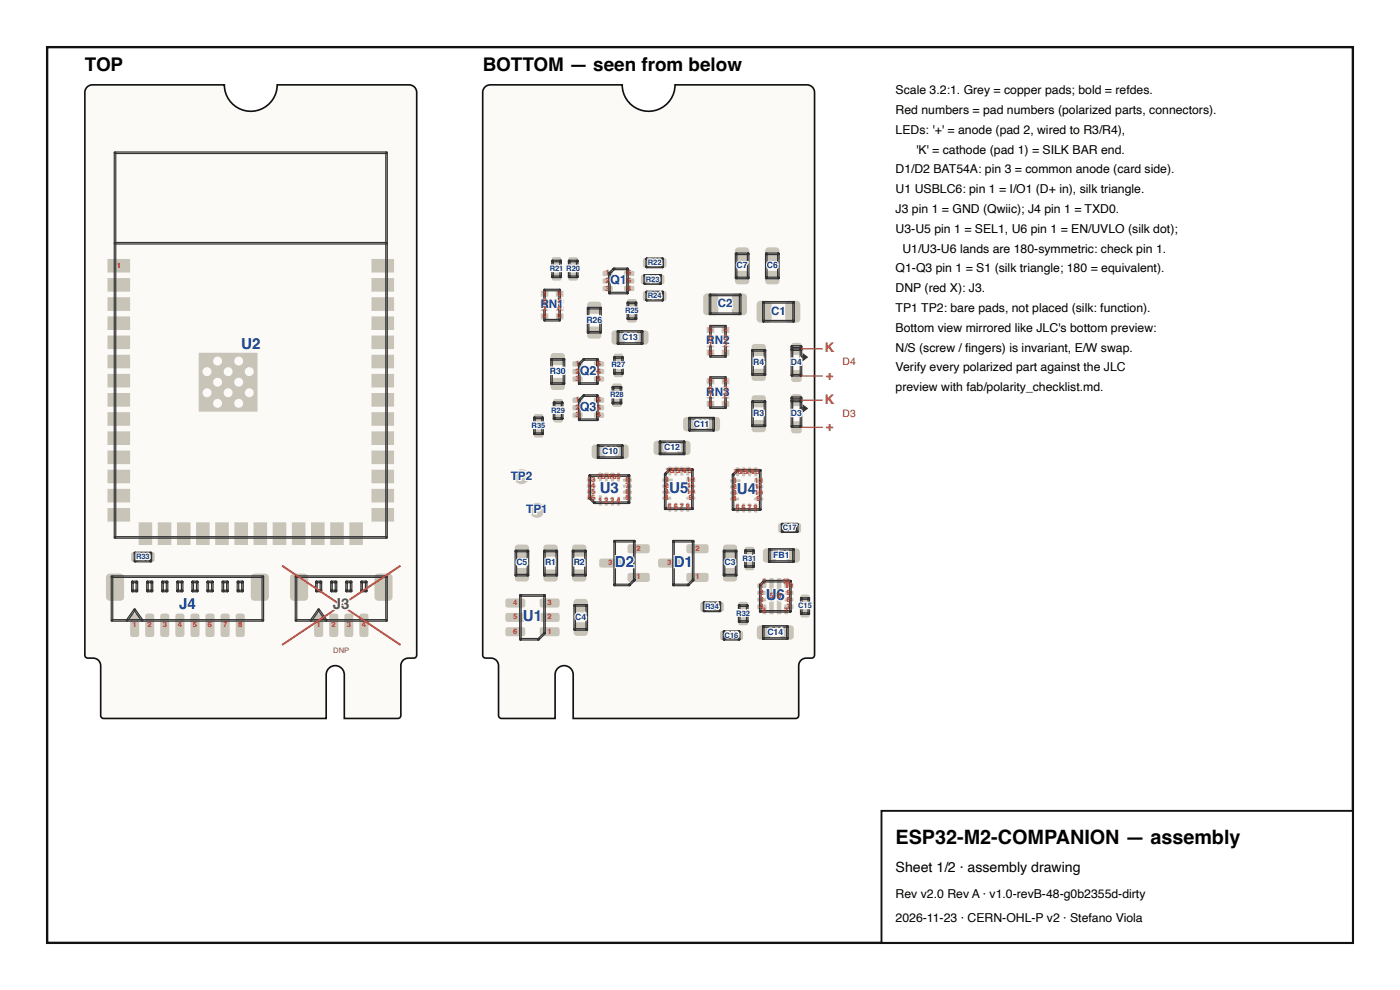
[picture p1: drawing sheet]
<svg xmlns="http://www.w3.org/2000/svg" width="297mm" height="210mm" viewBox="0 0 297 210" stroke-linecap="round" stroke-linejoin="round" font-family="sans-serif">
<defs><g id="words">
<text font-size="4.2" x="190" y="179">ESP32-M2-COMPANION — assembly</text>
<g font-size="4">
<text x="18" y="15">TOP</text>
<text x="102.4" y="15">BOTTOM — seen from below</text>
</g>
<g font-size="3.2" fill="#0b3d91">
<text x="51.2" y="74.1">U2</text>
<text x="127.2" y="104.6">U3</text>
<text x="142" y="104.6">U5</text>
<text x="156.3" y="104.8">U4</text>
<text x="130.4" y="120.3">D2</text>
<text x="142.9" y="120.3">D1</text>
<text x="38" y="129.3">J4</text>
<text x="110.9" y="131.8">U1</text>
<text x="162.4" y="127.3">U6</text>
</g>
<text font-size="3.2" fill="#555" x="70.6" y="129.3">J3</text>
<text font-size="3" x="190" y="185">Sheet 1/2 · assembly drawing</text>
<g font-size="2.8" fill="#c0392b">
<text x="175" y="74.8">K</text>
<text x="175.2" y="80.5">+</text>
<text x="175" y="85.6">K</text>
<text x="175.2" y="91.4">+</text>
</g>
<g font-size="2.7" fill="#0b3d91">
<text x="129.4" y="60.3">Q1</text>
<text x="123" y="79.5">Q2</text>
<text x="123" y="87.2">Q3</text>
</g>
<g font-size="2.6">
<text x="190" y="20">Scale 3.2:1. Grey = copper pads; bold = refdes.</text>
<text x="190" y="24.2">Red numbers = pad numbers (polarized parts, connectors).</text>
<text x="190" y="28.4">LEDs: '+' = anode (pad 2, wired to R3/R4),</text>
<text x="194.3" y="32.6">'K' = cathode (pad 1) = SILK BAR end.</text>
<text x="190" y="36.8">D1/D2 BAT54A: pin 3 = common anode (card side).</text>
<text x="190" y="41">U1 USBLC6: pin 1 = I/O1 (D+ in), silk triangle.</text>
<text x="190" y="45.2">J3 pin 1 = GND (Qwiic); J4 pin 1 = TXD0.</text>
<text x="190" y="49.4">U3-U5 pin 1 = SEL1, U6 pin 1 = EN/UVLO (silk dot);</text>
<text x="191.4" y="53.6">U1/U3-U6 lands are 180-symmetric: check pin 1.</text>
<text x="190" y="57.8">Q1-Q3 pin 1 = S1 (silk triangle; 180 = equivalent).</text>
<text x="190" y="62">DNP (red X): J3.</text>
<text x="190" y="66.2">TP1 TP2: bare pads, not placed (silk: function).</text>
<text x="190" y="70.4">Bottom view mirrored like JLC's bottom preview:</text>
<text x="190" y="74.6">N/S (screw / fingers) is invariant, E/W swap.</text>
<text x="190" y="78.8">Verify every polarized part against the JLC</text>
<text x="190" y="83">preview with fab/polarity_checklist.md.</text>
<text x="190" y="190.5">Rev v2.0 Rev A · v1.0-revB-48-g0b2355d-dirty</text>
<text x="190" y="195.5">2026-11-23 · CERN-OHL-P v2 · Stefano Viola</text>
</g>
<g font-size="2.5" fill="#0b3d91">
<text x="114.6" y="65.4">RN1</text>
<text x="149.8" y="73.1">RN2</text>
<text x="149.8" y="84">RN3</text>
<text x="108.3" y="101.8">TP2</text>
<text x="111.6" y="108.9">TP1</text>
</g>
<g font-size="2.4" fill="#0b3d91">
<text x="152.3" y="65.2">C2</text>
<text x="163.6" y="66.8">C1</text>
</g>
<g font-size="2.2" fill="#c0392b">
<text x="178.8" y="77.5">D4</text>
<text x="178.8" y="88.4">D3</text>
</g>
<g font-size="1.8" fill="#0b3d91">
<text x="156.3" y="56.9">C7</text>
<text x="162.7" y="56.9">C6</text>
<text x="124.4" y="68.4">R26</text>
<text x="132" y="72.1">C13</text>
<text x="159.8" y="77.4">R4</text>
<text x="167.8" y="77.4">D4</text>
<text x="116.6" y="79.3">R30</text>
<text x="159.8" y="88.3">R3</text>
<text x="167.8" y="88.3">D3</text>
<text x="140.9" y="95.5">C12</text>
<text x="147.2" y="90.5">C11</text>
<text x="127.8" y="96.3">C10</text>
<text x="109.5" y="119.9">C5</text>
<text x="115.6" y="119.9">R1</text>
<text x="121.7" y="119.9">R2</text>
<text x="153.7" y="119.9">C3</text>
<text x="164" y="118.3">FB1</text>
<text x="122" y="131.5">C4</text>
<text x="162.8" y="134.7">C14</text>
</g>
<g font-size="1.6" fill="#c0392b">
<text x="24.8" y="56.8">1</text>
<text x="128.5" y="58.4">1</text>
<text x="133" y="58.4">6</text>
<text x="115.1" y="62.8">1</text>
<text x="115.1" y="64.4">2</text>
<text x="115.1" y="66">3</text>
<text x="118.3" y="66">6</text>
<text x="118.3" y="64.4">7</text>
<text x="118.3" y="62.8">8</text>
<text x="128.5" y="60">2</text>
<text x="128.5" y="61.6">3</text>
<text x="133" y="61.6">4</text>
<text x="133" y="60">5</text>
<text x="115.1" y="67.6">4</text>
<text x="118.3" y="67.6">5</text>
<text x="150.3" y="70.4">5</text>
<text x="153.5" y="70.4">4</text>
<text x="122.1" y="77.6">1</text>
<text x="126.6" y="77.6">6</text>
<text x="150.3" y="72">6</text>
<text x="150.3" y="73.6">7</text>
<text x="150.3" y="75.2">8</text>
<text x="153.5" y="75.2">1</text>
<text x="153.5" y="73.6">2</text>
<text x="153.5" y="72">3</text>
<text x="122.1" y="79.2">2</text>
<text x="122.1" y="80.8">3</text>
<text x="126.6" y="79.2">5</text>
<text x="126.6" y="80.8">4</text>
<text x="150.3" y="81.3">5</text>
<text x="150.3" y="82.9">6</text>
<text x="153.5" y="82.9">3</text>
<text x="153.5" y="81.3">4</text>
<text x="122.1" y="85.3">1</text>
<text x="122.1" y="86.9">2</text>
<text x="122.1" y="88.5">3</text>
<text x="126.6" y="86.9">5</text>
<text x="126.6" y="85.3">6</text>
<text x="126.6" y="88.5">4</text>
<text x="150.3" y="84.5">7</text>
<text x="150.3" y="86.1">8</text>
<text x="153.5" y="86.1">1</text>
<text x="153.5" y="84.5">2</text>
<text x="126.5" y="101.6">1211109</text>
<text x="141.2" y="100.4">16151413</text>
<text x="155.6" y="100.5">16151413</text>
<text x="124.5" y="102.3">13</text>
<text x="124.5" y="103.6">14</text>
<text x="124.5" y="104.8">15</text>
<text x="124.5" y="106.1">16</text>
<text x="126.9" y="106.6">1</text>
<text x="128.2" y="106.8">2 3 4</text>
<text x="132.7" y="106.1">5</text>
<text x="132.7" y="104.8">6</text>
<text x="132.7" y="103.6">7</text>
<text x="132.7" y="102.3">8</text>
<text x="141" y="103.6">2</text>
<text x="141" y="104.8">3</text>
<text x="141" y="106.1">4</text>
<text x="141.2" y="102.3">1</text>
<text x="145.7" y="104.8">10</text>
<text x="145.7" y="102.3">12</text>
<text x="145.7" y="103.6">11</text>
<text x="146.1" y="106.1">9</text>
<text x="155.4" y="103.7">2</text>
<text x="155.4" y="105">3</text>
<text x="155.4" y="106.3">4</text>
<text x="155.5" y="102.4">1</text>
<text x="160.1" y="105">10</text>
<text x="160.1" y="102.4">12</text>
<text x="160.1" y="103.7">11</text>
<text x="160.5" y="106.3">9</text>
<text x="141.6" y="108">5 6 7 8</text>
<text x="156" y="108.2">5 6 7 8</text>
<text x="129" y="119.9">3</text>
<text x="135" y="116.8">2</text>
<text x="141.5" y="119.9">3</text>
<text x="147.5" y="116.8">2</text>
<text x="135" y="122.9">1</text>
<text x="147.5" y="122.9">1</text>
<text x="161.2" y="124.7">1</text>
<text x="161.7" y="123.9">1</text>
<text x="165.9" y="123.9">10</text>
<text x="166.5" y="124.7">10</text>
<text x="108.9" y="128.4">4</text>
<text x="108.9" y="131.4">5</text>
<text x="116.2" y="131.4">2</text>
<text x="116.2" y="128.4">3</text>
<text x="161.2" y="126.2">2</text>
<text x="161.2" y="127.6">3</text>
<text x="161.2" y="129.2">4</text>
<text x="161.7" y="130">4</text>
<text x="163.2" y="126.9">5 6</text>
<text x="166.4" y="130">7</text>
<text x="166.9" y="129.2">7</text>
<text x="166.9" y="127.6">8</text>
<text x="166.9" y="126.2">9</text>
<text x="28.1" y="133.1">1</text>
<text x="31.3" y="133.1">2</text>
<text x="34.5" y="133.1">3</text>
<text x="37.7" y="133.1">4</text>
<text x="40.9" y="133.1">5</text>
<text x="44.1" y="133.1">6</text>
<text x="47.3" y="133.1">7</text>
<text x="50.5" y="133.1">8</text>
<text x="67.2" y="133.1">1</text>
<text x="70.4" y="133.1">2</text>
<text x="73.6" y="133.1">3</text>
<text x="76.8" y="133.1">4</text>
<text x="108.9" y="134.4">6</text>
<text x="116.2" y="134.4">1</text>
<text x="70.7" y="138.5">DNP</text>
</g>
<g font-size="1.6" fill="#0b3d91">
<text x="116.6" y="57.5">R21</text>
<text x="120.1" y="57.5">R20</text>
<text x="137" y="59.7">R23</text>
<text x="137.4" y="56.2">R22</text>
<text x="137.4" y="63.2">R24</text>
<text x="132.6" y="66.4">R25</text>
<text x="129.7" y="78">R27</text>
<text x="116.9" y="87.6">R29</text>
<text x="129.4" y="84.3">R28</text>
<text x="112.8" y="90.8">R35</text>
<text x="166.1" y="112.4">C17</text>
<text x="28.9" y="118.6">R33</text>
<text x="157.5" y="118.9">R31</text>
<text x="149.6" y="129.2">R34</text>
<text x="156.2" y="130.6">R32</text>
<text x="169.3" y="129">C15</text>
<text x="153.7" y="135.2">C16</text>
</g>
</g></defs>
<path d="M18.3 18.6a1.61 1.61 0 0 1 1.3-.6h28a5.6 5.6 0 0 0 5.6 5.6 5.6 5.6 0 0 0 5.6-5.6h28a1.59 1.59 0 0 1 1.6 1.6v119.4l-.1 .3-.5 .3a2.04 2.04 0 0 0-2.8 1.4v10.8l-.1 .3-.4 .3h-11.5v-9.3a1.92 1.92 0 0 0-1.9-1.9 1.92 1.92 0 0 0-1.9 1.9v9.3h-47.2l-.4-.1-.2-.5v-10.6a1.59 1.59 0 0 0-1.6-1.6h-1.3l-.4-.3-.1-.3v-119.4z" fill="#fbfaf6" stroke="#111" stroke-width=".35"/>
<path d="M66.8 130.3l1.3-.1 .4 .3 .1 4.1-.3 .5h-1.2l-.4-.3-.1-4.2zM70 130.3l1.3-.1 .4 .3 .1 4.1-.3 .5h-1.2l-.4-.3-.1-4.2zM73.2 130.3l1.3-.1 .4 .3 .1 4.1-.3 .5h-1.2l-.4-.3-.1-4.2zM76.4 130.3l1.3-.1 .4 .3 .1 4.1-.3 .5h-1.2l-.4-.3-.1-4.2zM61.7 121.9l.6-.2h2.3a.79 .79 0 0 1 .8 .8v4.1a.79 .79 0 0 1-.8 .8h-2.3a.79 .79 0 0 1-.8-.8v-4.1zM79.7 121.9l.5-.2h2.3a.79 .79 0 0 1 .8 .8v4.1a.79 .79 0 0 1-.8 .8h-2.3a.79 .79 0 0 1-.8-.8v-4.1z" fill="#c9c4b8"/>
<g fill="none" stroke="#333" stroke-width=".25">
<path d="M62.6 122.3l19.4-.1 .2 .2-19.4 .1zM62.6 122.3l.3-.1 .1 .1-.1 9.5-.3-.2zM62.7 131.4h19.3l.2 .3-19.4 .1-.2-.1zM67 123.4l1.1-.1 .1 .2-1.1 .1zM67 125.3l1.1-.1 .1 .2-1.1 .1zM67 123.4l.2-.1 .1 .1-.1 2.1-.2-.1zM67.5 129.3l.2-.1 1.6 2.5h-.2zM67.5 129.2l.2 .1v.1l-1.7 2.4-.2-.2zM68 123.3l.2 .1-.1 2.1-.2-.1zM70.2 123.4l1.1-.1 .1 .2-1.1 .1zM70.2 125.3l1.1-.1 .1 .2-1.1 .1zM70.2 123.4l.2-.1 .1 .1-.1 2.1-.2-.1z"/>
<path d="M71.1 123.4l.2-.1 .1 .1-.1 2.1-.2-.1zM73.4 123.4l1.1-.1 .1 .2-1.1 .1zM73.4 125.3l1.1-.1 .1 .2-1.1 .1zM73.4 123.4l.2-.1 .1 .1-.1 2.1-.2-.1zM74.3 123.4l.2-.1 .1 .1-.1 2.1-.2-.1zM76.6 123.4l1.1-.1 .1 .2-1.1 .1zM76.6 125.3l1.1-.1 .1 .2-1.1 .1zM76.6 123.4l.2-.1 .1 .1-.1 2.1-.2-.1zM77.6 123.3l.2 .1-.1 2.1-.2-.1zM81.9 122.3l.2-.1 .1 .1-.1 9.5-.3-.2z"/>
</g>
<path d="M59.8 120l25.2 16.8zM59.8 136.8l25.2-16.8z" fill="#000" stroke="#c0392b" stroke-width=".4"/>
<path d="M71.7 127h.5v1.6a.75 .75 0 0 1-.9 .7 .75 .75 0 0 1-.6-.9h.4l.2 .5 .4-.1zM72.8 127.2a.66 .66 0 0 1 .9-.1 .66 .66 0 0 1 0 1 .75 .75 0 0 1 .1 1.1 .75 .75 0 0 1-1.2-.2l-.1-.4h.4a.34 .34 0 0 0 .3 .4 .34 .34 0 0 0 .4-.4 .34 .34 0 0 0-.3-.3h-.2v-.3l.2-.1a.3 .3 0 0 0 .2-.3 .3 .3 0 0 0-.3-.3 .3 .3 0 0 0-.3 .4h-.4z" fill="none" stroke="#fbfaf6" stroke-width=".5"/>
<path d="M31.2 117.3l.3-.2 1.2 .2 .1 .3-.1 1.5-.3 .1-1.2-.1-.1-.4zM27.9 117.3l.4-.2 1.1 .2 .2 .3-.2 1.5-.3 .1-1.2-.1-.1-.4z" fill="#c9c4b8"/>
<path d="M28.5 119l3.5-.1 .1 .2-3.5 .1zM28.5 117.2l.2-.1 .1 .2-.1 1.9-.2-.2zM28.5 117.2l3.5-.1 .1 .3-3.5 .1zM31.9 117.2l.2-.1 .1 .2-.1 1.9-.3-.2z" fill="none" stroke="#333" stroke-width=".25"/>
<path d="M29 117.4l.7 .1 .2 .3a.31 .31 0 0 0 0 .5v.3h-.2l-.1-.4-.4-.1v.5h-.2zM29.2 117.6h.3a.16 .16 0 0 1 .2 .2 .16 .16 0 0 1-.2 .1h-.3zM30.2 117.5a.33 .33 0 0 1 .5 0 .33 .33 0 0 1 0 .5 .37 .37 0 0 1 .1 .5 .37 .37 0 0 1-.6 .1l-.1-.4h.2a.17 .17 0 0 0 .1 .2 .17 .17 0 0 0 .2-.1 .17 .17 0 0 0-.2-.2l-.1-.2 .3-.2-.2-.1-.3 .2zM31.1 117.5a.33 .33 0 0 1 .5 0 .33 .33 0 0 1 0 .5 .36 .36 0 0 1 .1 .5 .36 .36 0 0 1-.6 .1l-.2-.4h.3a.17 .17 0 0 0 .1 .2 .17 .17 0 0 0 .2-.1 .17 .17 0 0 0-.2-.2l-.1-.2 .3-.2-.2-.1-.3 .2z" fill="none" stroke="#fbfaf6" stroke-width=".5"/>
<path d="M27.7 130.3l1.3-.1 .5 .3v4.1l-.3 .5h-1.1l-.5-.3v-4.2zM30.9 130.3l1.3-.1 .5 .3v4.1l-.3 .5h-1.1l-.5-.3v-4.2zM34.1 130.3l1.3-.1 .5 .3v4.1l-.3 .5h-1.1l-.5-.3v-4.2zM37.3 130.3l1.3-.1 .5 .3v4.1l-.3 .5h-1.1l-.5-.3v-4.2zM40.5 130.3l1.3-.1 .5 .3v4.1l-.3 .5h-1.1l-.5-.3v-4.2zM43.7 130.3l1.3-.1 .5 .3v4.1l-.3 .5h-1.1l-.5-.3v-4.2zM46.9 130.3l1.3-.1 .5 .3v4.1l-.3 .5h-1.1l-.5-.3v-4.2zM50.1 130.3l1.3-.1 .5 .3v4.1l-.3 .5h-1.1l-.5-.3v-4.2zM22.7 121.9l.6-.2h2.2a.79 .79 0 0 1 .8 .8v4.1a.79 .79 0 0 1-.8 .8h-2.2a.79 .79 0 0 1-.8-.8v-4.1zM53.4 121.9l.6-.2h2.2a.79 .79 0 0 1 .8 .8v4.1a.79 .79 0 0 1-.8 .8h-2.2a.79 .79 0 0 1-.8-.8v-4.1z" fill="#c9c4b8"/>
<g fill="none" stroke="#333" stroke-width=".25">
<path d="M23.6 122.3l32.2-.1 .1 .2-32.1 .1zM23.6 122.3l.2-.1 .1 .1-.1 9.5-.2-.2zM23.7 131.4h32.1l.1 .3-32.1 .1-.2-.1zM27.9 123.4l1.1-.1 .2 .2-1.1 .1zM27.9 125.3l1.1-.1 .2 .2-1.1 .1zM27.9 123.4l.2-.1 .1 .1-.1 2.1-.2-.1zM28.4 129.3l.3-.1 1.6 2.5h-.3zM28.5 129.2l.2 .1v.1l-1.8 2.4-.1-.2zM29 123.3l.2 .1-.1 2.1-.2-.1zM31.1 123.4l1.1-.1 .2 .2-1.1 .1zM31.1 125.3l1.1-.1 .2 .2-1.1 .1zM31.1 123.4l.2-.1 .1 .1-.1 2.1-.2-.1z"/>
<path d="M32.1 123.4l.2-.1 .1 .1-.1 2.1-.2-.1zM34.3 123.4l1.1-.1 .2 .2-1.1 .1zM34.3 125.3l1.1-.1 .2 .2-1.1 .1zM34.3 123.4l.2-.1 .1 .1-.1 2.1-.2-.1zM35.3 123.4l.2-.1 .1 .1-.1 2.1-.2-.1zM37.5 123.4l1.1-.1 .2 .2-1.1 .1zM37.5 125.3l1.1-.1 .2 .2-1.1 .1zM37.5 123.4l.2-.1 .1 .1-.1 2.1-.2-.1zM38.5 123.4l.2-.1 .1 .1-.1 2.1-.2-.1zM40.7 123.4l1.1-.1 .2 .2-1.1 .1zM40.7 125.3l1.1-.1 .2 .2-1.1 .1zM40.7 123.4l.2-.1 .1 .1-.1 2.1-.2-.1z"/>
<path d="M41.7 123.4l.2-.1 .1 .1-.1 2.1-.2-.1zM43.9 123.4l1.1-.1 .2 .2-1.1 .1zM43.9 125.3l1.1-.1 .2 .2-1.1 .1zM43.9 123.4l.2-.1 .1 .1-.1 2.1-.2-.1zM44.9 123.4l.2-.1 .1 .1-.1 2.1-.2-.1zM47.1 123.4l1.1-.1 .2 .2-1.1 .1zM47.1 125.3l1.1-.1 .2 .2-1.1 .1zM47.1 123.4l.2-.1 .1 .1-.1 2.1-.2-.1zM48.1 123.4l.2-.1 .1 .1-.1 2.1-.2-.1zM50.3 123.4l1.1-.1 .2 .2-1.1 .1zM50.3 125.3l1.1-.1 .2 .2-1.1 .1zM50.3 123.4l.2-.1 .1 .1-.1 2.1-.2-.1z"/>
<path d="M51.3 123.4l.2-.1 .1 .1-.1 2.1-.2-.1zM55.6 122.3l.2-.1 .1 .1-.1 9.5-.2-.2z"/>
</g>
<path d="M39 127h.5v1.6a.75 .75 0 0 1-.8 .7 .75 .75 0 0 1-.6-.9h.4l.1 .5 .4-.1zM40.7 127h.5v1.4h.2v.4h-.2v.5h-.5v-.5h-.9v-.4zM40.7 127.5v.9h-.5z" fill="none" stroke="#fbfaf6" stroke-width=".5"/>
<path d="M22.8 54.9h4.8v2.9h-4.8zM22.8 59h4.8v2.9h-4.8zM22.8 63.1h4.8v2.8h-4.8zM22.8 67.1h4.8v2.9h-4.8zM22.8 71.2h4.8v2.9h-4.8zM22.8 75.3h4.8v2.8h-4.8zM22.8 79.3h4.8v2.9h-4.8zM22.8 83.4h4.8v2.9h-4.8zM22.8 87.4h4.8v2.9h-4.8zM22.8 91.5h4.8v2.9h-4.8zM22.8 95.6h4.8v2.8h-4.8zM22.8 99.6h4.8v2.9h-4.8zM22.8 103.7h4.8v2.9h-4.8zM22.8 107.8h4.8v2.8h-4.8zM29.4 110.8h2.9v4.8h-2.9zM33.5 110.8h2.8v4.8h-2.8zM37.5 110.8h2.9v4.8h-2.9zM41.6 110.8h2.9v4.8h-2.9zM45.7 110.8h2.8v4.8h-2.8zM49.7 110.8h2.9v4.8h-2.9zM53.8 110.8h2.9v4.8h-2.9zM57.9 110.8h2.8v4.8h-2.8zM61.9 110.8h2.9v4.8h-2.9zM66 110.8h2.9v4.8h-2.9zM70 110.8h2.9v4.8h-2.9zM74.1 110.8h2.9v4.8h-2.9zM78.8 107.8h4.8v2.8h-4.8zM78.8 103.7h4.8v2.9h-4.8zM78.8 99.6h4.8v2.9h-4.8zM78.8 95.6h4.8v2.8h-4.8zM78.8 91.5h4.8v2.9h-4.8zM78.8 87.4h4.8v2.9h-4.8zM78.8 83.4h4.8v2.9h-4.8zM78.8 79.3h4.8v2.9h-4.8zM78.8 75.3h4.8v2.8h-4.8zM78.8 71.2h4.8v2.9h-4.8zM78.8 67.1h4.8v2.9h-4.8zM78.8 63.1h4.8v2.8h-4.8zM78.8 59h4.8v2.9h-4.8zM78.8 54.9h4.8v2.9h-4.8zM43 78.8a.96 .96 0 0 0 1.9 0 .96 .96 0 0 0-1.9 0zM43 83.3a.96 .96 0 0 0 1.9 0 .96 .96 0 0 0-1.9 0zM45.2 76.6a.96 .96 0 0 0 1.9 0 .96 .96 0 0 0-1.9 0zM45.2 81.1a.96 .96 0 0 0 1.9 0 .96 .96 0 0 0-1.9 0zM45.2 85.6a.96 .96 0 0 0 1.9 0 .96 .96 0 0 0-1.9 0zM47.4 78.8a1 1 0 0 0 2 0 1 1 0 0 0-2 0zM42.2 74.8h12.4v12.5h-12.4zM47.4 83.3a1 1 0 0 0 2 0 1 1 0 0 0-2 0zM49.7 76.6a.96 .96 0 0 0 1.9 0 .96 .96 0 0 0-1.9 0zM49.7 81.1a.96 .96 0 0 0 1.9 0 .96 .96 0 0 0-1.9 0zM49.7 85.6a.96 .96 0 0 0 1.9 0 .96 .96 0 0 0-1.9 0zM51.9 78.8a.96 .96 0 0 0 1.9 0 .96 .96 0 0 0-1.9 0zM51.9 83.3a.96 .96 0 0 0 1.9 0 .96 .96 0 0 0-1.9 0z" fill="#c9c4b8"/>
<path d="M24.2 32.3l57.8-.1 .2 .3-57.8 .1zM24.2 32.3h.3l.1 .1-.1 81.7-.3-.1zM81.9 32.3h.2l.1 .1-.1 81.7-.3-.1zM24.2 51.5l57.8-.1 .2 .3-57.8 .1zM24.2 113.9l57.8-.1 .2 .3-57.8 .1z" fill="none" stroke="#333" stroke-width=".25"/>
<path d="M51.4 71.8h.5v1.4a.45 .45 0 0 0 .4 .5 .45 .45 0 0 0 .5-.5v-1.4h.4v1.4a.93 .93 0 0 1-.9 .9 .93 .93 0 0 1-.9-.9zM53.8 71.9a.81 .81 0 0 1 1.3 .4 .81 .81 0 0 1-.6 1.1l-.4 .3h1v.4h-1.5a2.19 2.19 0 0 1 1-1.4 .33 .33 0 0 0-.2-.5 .33 .33 0 0 0-.4 .4h-.4z" fill="none" stroke="#fbfaf6" stroke-width=".5"/>
<path d="M102.7 18.6a1.61 1.61 0 0 1 1.3-.6h28a5.6 5.6 0 0 0 5.6 5.6 5.6 5.6 0 0 0 5.6-5.6h28a1.59 1.59 0 0 1 1.6 1.6v119.4l-.3 .5-.3 .1a2.04 2.04 0 0 0-2.7 1.4l-.1 10.8-.1 .3-.5 .3h-47.2v-9.3a1.92 1.92 0 0 0-1.9-1.9 1.92 1.92 0 0 0-1.9 1.9v9.3h-11.5l-.4-.3-.1-.3v-10.6a1.59 1.59 0 0 0-1.6-1.6h-1.3l-.4-.3-.1-.3v-119.4z" fill="#fbfaf6" stroke="#111" stroke-width=".35"/>
<path d="M138.9 93.7l-.3 .5v1.6a.72 .72 0 0 0 .8 .7h1.4a.72 .72 0 0 0 .7-.7v-1.6a.72 .72 0 0 0-.7-.7h-1.4zM143.8 93.7l-.2 .5v1.6a.72 .72 0 0 0 .7 .7h1.5a.72 .72 0 0 0 .7-.7v-1.6a.72 .72 0 0 0-.7-.7h-1.5z" fill="#c9c4b8"/>
<path d="M139.9 93.7l5.2-.1 .2 .2-5.3 .1zM139.9 96.2l5.2-.1 .2 .2-5.3 .1zM139.9 93.7l.2-.1 .1 .1-.1 2.7-.2-.1zM145 93.7l.2-.1 .1 .1-.1 2.7-.2-.1z" fill="none" stroke="#333" stroke-width=".25"/>
<path d="M141.2 94.3a.59 .59 0 0 1 .9 .3h-.2l-.1-.1a.4 .4 0 0 0-.5 .3 .4 .4 0 0 0 .5 .4l.1-.1h.2a.65 .65 0 0 1-1 .3 .65 .65 0 0 1 .1-1.1zM142.3 94.4l.6-.2v1.3h-.3v-.9h-.3zM143.5 94.3a.48 .48 0 0 1 .7 .2 .48 .48 0 0 1-.5 .7l-.1 .1h.6v.2h-.9l.1-.3a.72 .72 0 0 0 .5-.7l-.6 .2z" fill="none" stroke="#fbfaf6" stroke-width=".5"/>
<path d="M139.4 58.4l-.2 .3 .2 1.5 .3 .1 1.1-.1 .1-.3-.1-1.5-.3-.2zM136.1 58.4l-.1 .3 .1 1.5 .3 .1 1.2-.1 .1-.3-.1-1.5-.3-.2z" fill="#c9c4b8"/>
<path d="M136.6 58.4l.2-.1 .1 .1-.1 1.9-.2-.2zM136.6 58.4l3.5-.2 .2 .3-3.5 .1zM136.7 60h3.4l.2 .2-3.5 .1-.2-.1zM140 58.4l.2-.1 .1 .1-.1 1.9-.2-.2z" fill="none" stroke="#333" stroke-width=".25"/>
<path d="M137.1 58.6h.8l.2 .3a.31 .31 0 0 0-.1 .5l.1 .3h-.3l-.1-.4h-.3v.4h-.3zM137.4 58.8h.2a.16 .16 0 0 1 .2 .1 .16 .16 0 0 1-.2 .2h-.2zM138.4 58.6a.44 .44 0 0 1 .5 .4 .44 .44 0 0 1-.4 .5h.5v.2h-.8l.1-.3a.38 .38 0 0 0 .4-.2 .38 .38 0 0 0 0-.4l-.5 .2zM139.2 58.7a.33 .33 0 0 1 .5-.1 .33 .33 0 0 1 0 .5 .36 .36 0 0 1 .1 .5 .36 .36 0 0 1-.5 .1l-.2-.3h.2a.17 .17 0 0 0 .1 .2 .17 .17 0 0 0 .2-.2 .17 .17 0 0 0-.1-.2l-.1-.1 .2-.3h-.2l-.3 .1z" fill="none" stroke="#fbfaf6" stroke-width=".5"/>
<path d="M115.5 121l-.2 .4v1.3a.65 .65 0 0 0 .6 .7h1.8a.65 .65 0 0 0 .6-.7v-1.3a.65 .65 0 0 0-.6-.6h-1.8zM115.5 115.7l-.2 .5v1.2a.65 .65 0 0 0 .6 .7h1.8a.65 .65 0 0 0 .6-.7v-1.2a.65 .65 0 0 0-.6-.7h-1.8z" fill="#c9c4b8"/>
<path d="M115.3 116.8l2.8-.1 .2 .2-2.8 .1zM115.3 116.8l.2-.1 .1 .2-.1 5.3-.2-.2zM118 116.8l.2-.1 .1 .2-.1 5.3-.2-.2zM115.3 121.9l2.8-.1 .2 .3-2.8 .1z" fill="none" stroke="#333" stroke-width=".25"/>
<path d="M115.8 118.6l1 .1v.4l-.1 .2 .2 .6h-.3l-.1-.4-.2-.1h-.3v.5h-.2zM116 118.8h.4a.18 .18 0 0 1 .2 .2 .18 .18 0 0 1-.2 .2h-.4zM117.1 118.9l.5-.3v1.3h-.2v-.9h-.3z" fill="none" stroke="#fbfaf6" stroke-width=".5"/>
<path d="M127.1 105.1l-.1 2.1 .6 .1 .1-2.2zM128.4 105.4l-.1 1.8 .6 .1v-1.8zM129.7 105.4l-.1 1.8 .5 .1 .1-1.8zM130.9 105.4v1.8l.5 .1 .1-1.8zM132.2 105.4l.1 .6 1.8-.1-.1-.5zM132.2 104.1l.1 .6 1.8-.1-.1-.5zM132.2 102.8l.1 .6 1.8-.1-.1-.5zM132.2 101.6l.1 .5h1.8l-.1-.6zM130.9 100.3v1.8h.5l.1-1.8zM129.7 100.3l-.1 1.8h.5l.1-1.8zM128.4 100.3l-.1 1.8h.6v-1.8zM127.1 100.3l-.1 1.8h.6l.1-1.8zM124.5 101.6l.1 .5h1.8l-.1-.6zM124.5 102.8l.1 .6 1.8-.1-.1-.5zM124.5 104.1l.1 .6 1.8-.1-.1-.5zM124.5 105.4l.1 .6 1.8-.1-.1-.5z" fill="#c9c4b8"/>
<path d="M125 100.8l.2-.1 .1 .2-.1 4.9-.2-.1zM125 100.8l8.4-.1 .2 .2-8.5 .1zM125.1 105.5l1.1 1-.1 .3-1.1-1zM125.9 106.6l7.5-.1 .2 .2-7.5 .1zM133.3 100.8l.2-.1 .1 .2-.1 5.9-.2-.2z" fill="none" stroke="#333" stroke-width=".25"/>
<path d="M127.5 102.3h.5v1.4a.45 .45 0 0 0 .4 .6 .45 .45 0 0 0 .4-.6v-1.4h.5v1.4a.93 .93 0 0 1-.9 1 .93 .93 0 0 1-.9-1zM129.9 102.5a.66 .66 0 0 1 1 0 .66 .66 0 0 1 0 .9 .75 .75 0 0 1 0 1.2 .75 .75 0 0 1-1.2-.2l-.1-.5h.5a.34 .34 0 0 0 .3 .4 .34 .34 0 0 0 .3-.3 .34 .34 0 0 0-.3-.4h-.2v-.3h.2a.3 .3 0 0 0 .3-.4 .3 .3 0 0 0-.4-.2 .3 .3 0 0 0-.2 .4h-.4z" fill="none" stroke="#fbfaf6" stroke-width=".5"/>
<path d="M153.1 74.2v1.2h1.6v-1.2zM153.1 72.7v1h1.6v-1zM153.1 71.1v1h1.6v-1zM153.1 69.4v1.2h1.6v-1.2zM149.9 69.4v1.2h1.6v-1.2zM149.9 71.1v1h1.6v-1zM149.9 72.7v1h1.6v-1zM149.9 74.2v1.2h1.6v-1.2z" fill="#c9c4b8"/>
<path d="M150.6 75.5l3.3-.1 .2 .3-3.4 .1zM150.7 69h3.2l.2 .3-3.4 .1-.1-.1zM150.7 69l.2 .2-.1 6.5-.2-.1zM153.9 69l.2 .2-.1 6.5-.2-.1z" fill="none" stroke="#333" stroke-width=".25"/>
<path d="M150 71.3h.9a.5 .5 0 0 1 .6 .3 .5 .5 0 0 1-.3 .6l.2 .2 .1 .7h-.4l-.1-.6-.2-.1h-.4v.7h-.4zM150.4 71.6h.4a.25 .25 0 0 1 .3 .2 .25 .25 0 0 1-.3 .3h-.4zM151.8 71.3h.4l.7 1.2v-1.2h.4v1.8h-.4l-.7-1.3v1.3h-.4zM153.7 71.4a.63 .63 0 0 1 1 .3 .63 .63 0 0 1-.5 .8l-.3 .3h.8v.3h-1.2l.3-.6a.54 .54 0 0 0 .5-.3 .54 .54 0 0 0-.1-.6h-.2l-.1 .3h-.4z" fill="none" stroke="#fbfaf6" stroke-width=".5"/>
<path d="M130 84.7l-.1 .3 .1 1.2 .3 .1 1.5-.1 .1-.3-.1-1.2-.3-.1zM130 81.5l-.1 .3 .1 1.1 .3 .2 1.5-.2 .1-.3-.1-1.1-.3-.2z" fill="#c9c4b8"/>
<path d="M129.9 82.1l1.8-.1 .2 .2-1.9 .1zM129.9 82.1l.2-.1 .1 .2-.1 3.5-.2-.2zM130 85.4h1.7l.2 .2-1.9 .1-.1-.1zM131.6 82.1l.2-.1 .1 .2-.1 3.5-.2-.2z" fill="none" stroke="#333" stroke-width=".25"/>
<g fill="none" stroke="#fbfaf6" stroke-width=".5">
<path d="M129.5 83.1h.8l.2 .3a.31 .31 0 0 0 0 .6v.3h-.3v-.5h-.4v.5h-.3zM129.8 83.3h.3a.16 .16 0 0 1 .1 .2 .16 .16 0 0 1-.1 .1h-.3zM130.8 83.2a.44 .44 0 0 1 .6 .3 .44 .44 0 0 1-.5 .5l.5 .1v.2h-.8l.2-.4a.38 .38 0 0 0 .3-.2 .38 .38 0 0 0 0-.4l-.5 .2zM131.6 83.2a.33 .33 0 0 1 .5 0 .33 .33 0 0 1 0 .5 .36 .36 0 0 1 .1 .5 .36 .36 0 0 1-.6 0 .36 .36 0 0 1 .1-.5l-.2-.3z"/>
<circle cx="131.9" cy="83.4" r=".14"/>
<circle cx="131.9" cy="83.9" r=".17"/>
</g>
<path d="M168 83.8l-.2 .4v1.4a.55 .55 0 0 0 .6 .6h1.1a.55 .55 0 0 0 .6-.6v-1.4a.55 .55 0 0 0-.6-.6h-1.1zM168 89.5l-.2 .4v1.5a.55 .55 0 0 0 .6 .5h1.1a.55 .55 0 0 0 .6-.5v-1.5a.55 .55 0 0 0-.6-.5h-1.1z" fill="#c9c4b8"/>
<path d="M167.9 90.4l2-.1 .2 .2-2.1 .1zM167.9 85l2-.1 .2 .2-2.1 .1zM167.9 85l.2-.1 .1 .1-.1 5.6-.3-.1zM167.9 84.2h2l.2 .3-.2 .1h-1.9l-.2-.1zM167.9 84.2l.3 .2-.1 .8-.3-.1zM169.8 86.6l.8-.1 .1 .2-.8 .1zM169.8 85l.2-.1 .1 .1-.1 5.6-.2-.1zM169.9 84.2l.2 .2-.1 .8-.3-.1z" fill="none" stroke="#333" stroke-width=".25"/>
<path d="M170.4 86l.9 .6-.9 .7z" fill="#333" stroke="#333" stroke-width=".25"/>
<path d="M167.9 86.9h.6a.66 .66 0 0 1 .6 .7 .66 .66 0 0 1-.6 .7h-.6zM168.2 87.2a.44 .44 0 0 1 .6 .4 .44 .44 0 0 1-.6 .4zM169.3 87.1a.38 .38 0 0 1 .6-.1 .38 .38 0 0 1 0 .6 .43 .43 0 0 1-.2 .7 .43 .43 0 0 1-.5-.4h.2a.19 .19 0 0 0 .2 .2 .19 .19 0 0 0 .2-.2 .19 .19 0 0 0-.2-.2h-.1l.1-.2a.17 .17 0 0 0 .2-.2 .17 .17 0 0 0-.3-.1 .17 .17 0 0 0-.1 .2h-.2z" fill="none" stroke="#fbfaf6" stroke-width=".5"/>
<path d="M169.9 90.6h4.7M169.9 84.9h4.7" fill="none" stroke="#c0392b" stroke-width=".25"/>
<path d="M159.6 73.2l-.2 .4v1.3a.65 .65 0 0 0 .7 .6h1.7a.65 .65 0 0 0 .7-.6v-1.3a.65 .65 0 0 0-.7-.6h-1.7zM159.6 78.4l-.2 .5v1.3a.65 .65 0 0 0 .7 .6h1.7a.65 .65 0 0 0 .7-.6v-1.3a.65 .65 0 0 0-.7-.7h-1.7z" fill="#c9c4b8"/>
<path d="M159.5 74.3l2.8-.1 .1 .2-2.8 .1zM159.5 74.3l.2-.1 .1 .1-.1 5.3-.2-.2zM159.6 79.3h2.7l.1 .2-2.8 .1-.1-.1zM162.1 74.3l.2-.1 .1 .1-.1 5.3-.2-.2z" fill="none" stroke="#333" stroke-width=".25"/>
<path d="M159.9 76.1l1 .1 .1 .3-.2 .2 .2 .7h-.3v-.4l-.2-.1h-.3v.5h-.3zM160.2 76.3h.3a.18 .18 0 0 1 .2 .2 .18 .18 0 0 1-.2 .1h-.3zM161.6 76.1h.3v.8h.2l-.2 .5h-.2v-.3h-.5zM161.7 76.3v.6h-.3z" fill="none" stroke="#fbfaf6" stroke-width=".5"/>
<path d="M117 80.4l-.2 .4v1.3a.63 .63 0 0 0 .6 .6h1.8a.63 .63 0 0 0 .6-.6v-1.3a.65 .65 0 0 0-.6-.6h-1.8zM117 75.1l-.2 .4v1.3a.63 .63 0 0 0 .6 .6h1.8a.63 .63 0 0 0 .6-.6v-1.3a.65 .65 0 0 0-.6-.6h-1.8z" fill="#c9c4b8"/>
<path d="M116.8 76.2l2.8-.1 .2 .2-2.8 .1zM116.8 76.2l.3-.1 .1 .1-.1 5.3-.3-.1zM119.5 76.2l.2-.1 .1 .1-.1 5.3-.2-.1zM116.8 81.3l2.8-.1 .2 .2-2.8 .1z" fill="none" stroke="#333" stroke-width=".25"/>
<path d="M116.8 78l1 .1 .1 .3-.2 .3 .2 .6h-.3l-.1-.4-.2-.1h-.2v.5h-.3zM117.1 78.2h.3a.18 .18 0 0 1 .2 .2 .18 .18 0 0 1-.2 .2h-.3zM118.2 78.1a.38 .38 0 0 1 .5-.1 .38 .38 0 0 1 0 .6 .44 .44 0 0 1-.1 .8 .44 .44 0 0 1-.6-.5h.3a.2 .2 0 0 0 .1 .2 .2 .2 0 0 0 .2-.2 .2 .2 0 0 0-.1-.2h-.1l.1-.2a.17 .17 0 0 0 .1-.2 .17 .17 0 0 0-.2-.1 .17 .17 0 0 0-.1 .2h-.3zM119.1 78.2a.53 .53 0 0 1 .7 0 .53 .53 0 0 1 .1 .7 .47 .47 0 0 1-.5 .4 .47 .47 0 0 1-.4-.6zM119.4 78.2a.48 .48 0 0 1 .3 .5 .48 .48 0 0 1-.3 .4z" fill="none" stroke="#fbfaf6" stroke-width=".5"/>
<path d="M156.8 131l-.2 .4 .2 1.1 .3 .2 1.5-.2 .1-.3-.1-1.2-.3-.1zM156.8 127.8l-.2 .3 .2 1.2 .3 .1 1.5-.1 .1-.4-.1-1.1-.3-.1z" fill="#c9c4b8"/>
<path d="M156.7 131.7h1.8l.2 .2-1.9 .1-.1-.1zM156.7 128.3h1.8l.2 .2-1.9 .1-.1-.1zM156.7 128.3l.3 .2-.1 3.5-.3-.2zM158.5 128.3l.2 .2-.1 3.5-.2-.2z" fill="none" stroke="#333" stroke-width=".25"/>
<path d="M156.3 129.4l.8 .1 .2 .3a.31 .31 0 0 0-.1 .5l.1 .3h-.3v-.4l-.4-.1v.5h-.3zM156.6 129.6l.4 .1v.2h-.4zM157.5 129.5a.33 .33 0 0 1 .5 0 .33 .33 0 0 1 0 .5 .34 .34 0 0 1 .2 .4 .34 .34 0 0 1-.4 .2l-.3-.1-.1-.3h.2a.17 .17 0 0 0 .2 .2 .17 .17 0 0 0 .2-.1 .17 .17 0 0 0-.2-.2l-.1-.2 .2-.2-.2-.1-.3 .2zM158.5 129.5a.44 .44 0 0 1 .6 .4 .44 .44 0 0 1-.5 .5h.5v.2h-.8l.1-.4a.38 .38 0 0 0 .4-.2 .38 .38 0 0 0 0-.4l-.5 .2z" fill="none" stroke="#fbfaf6" stroke-width=".5"/>
<path d="M162.1 116.5l-.3 .5v1.7a.72 .72 0 0 0 .7 .7h1.4a.72 .72 0 0 0 .7-.7v-1.7a.71 .71 0 0 0-.7-.7h-1.4zM167.1 116.5l-.2 .5v1.7a.72 .72 0 0 0 .7 .7h1.4a.72 .72 0 0 0 .7-.7v-1.7a.72 .72 0 0 0-.7-.7h-1.4z" fill="#c9c4b8"/>
<path d="M163 116.5l5.3-.1 .2 .2-5.3 .1zM163 119.1l5.3-.1 .2 .2-5.3 .1zM163 116.5l.3-.1 .1 .2-.1 2.7-.3-.2zM168.2 116.5l.2-.1 .1 .2-.1 2.7-.2-.2z" fill="none" stroke="#333" stroke-width=".25"/>
<path d="M164.2 117h.9v.3h-.7v.3h.6v.2h-.6v.5h-.2zM165.3 117l.8 .1 .2 .3-.1 .2a.39 .39 0 0 1 .1 .5 .39 .39 0 0 1-.4 .2h-.6zM165.6 117.8h.3a.18 .18 0 0 1 .2 .1 .18 .18 0 0 1-.2 .2h-.3zM165.6 117.2l.4 .1 .1 .2h-.5zM166.6 117.3l.6-.3v1.3h-.3v-.9h-.3z" fill="none" stroke="#fbfaf6" stroke-width=".5"/>
<path d="M169.9 129.3l-.1 .4 .1 1.2 .3 .1 1.4-.1 .2-.4-.2-1.2-.3-.1zM169.9 126.3l-.1 .3 .1 1.2 .3 .1 1.4-.1 .2-.3-.2-1.2-.3-.2z" fill="#c9c4b8"/>
<path d="M169.9 130h1.7l.1 .2-1.7 .1-.2-.1zM169.9 126.8h1.7l.1 .2-1.7 .1-.2-.1zM169.9 126.8l.2 .2-.1 3.3-.2-.1zM171.5 126.8l.2 .2-.1 3.3-.2-.1z" fill="none" stroke="#333" stroke-width=".25"/>
<path d="M169.5 128l.6-.2 .3 .4h-.2a.3 .3 0 0 0-.5 0 .3 .3 0 0 0 0 .4 .3 .3 0 0 0 .5 0h.2a.57 .57 0 0 1-.9 .3 .57 .57 0 0 1 0-.9zM170.6 128.1l.5-.2v1.1h-.3v-.8h-.2zM171.5 127.9h.6v.2h-.4l-.1 .2a.39 .39 0 0 1 .6 .3 .39 .39 0 0 1-.3 .5 .39 .39 0 0 1-.5-.4h.2a.18 .18 0 0 0 .3 0 .18 .18 0 0 0 0-.2 .18 .18 0 0 0-.3 0h-.2z" fill="none" stroke="#fbfaf6" stroke-width=".5"/>
<path d="M155.5 62.5l-.2 .5v3.1a.8 .8 0 0 0 .8 .8h1.6a.79 .79 0 0 0 .8-.8v-3.1a.79 .79 0 0 0-.8-.8h-1.6zM149.4 62.5l-.2 .5v3.1a.8 .8 0 0 0 .8 .8h1.6a.78 .78 0 0 0 .8-.8v-3.1a.78 .78 0 0 0-.8-.8h-1.6z" fill="#c9c4b8"/>
<path d="M150.6 66.4h6.4l.2 .2-6.6 .1-.1-.1zM150.6 62.4l.2 .2-.1 4.1-.2-.1zM150.6 62.4h6.4l.2 .2-6.6 .1-.1-.1zM157 62.4l.2 .2-.1 4.1-.2-.1z" fill="none" stroke="#333" stroke-width=".25"/>
<path d="M152.6 63.6a.78 .78 0 0 1 1.3 .4h-.3a.48 .48 0 0 0-.7-.2 .48 .48 0 0 0-.1 .7 .41 .41 0 0 0 .3 .4 .41 .41 0 0 0 .5-.3h.3a.82 .82 0 0 1-1.1 .6 .82 .82 0 0 1-.4-1.1zM154.3 63.6a.62 .62 0 0 1 1 .2 .62 .62 0 0 1-.5 .9l-.3 .2h.8v.3h-1.2l.3-.6a.53 .53 0 0 0 .5-.2 .53 .53 0 0 0-.1-.6h-.2l-.2 .3h-.3z" fill="none" stroke="#fbfaf6" stroke-width=".5"/>
<path d="M117.2 57.9l-.1 .3 .1 1.2 .3 .1 1.5-.1 .1-.3-.1-1.2-.3-.1zM117.2 54.7l-.1 .3 .1 1.1 .3 .2 1.5-.2 .1-.3-.1-1.1-.3-.2z" fill="#c9c4b8"/>
<path d="M117.1 58.6h1.8l.2 .2-1.9 .1-.1-.1zM117.1 55.2h1.8l.2 .2-1.9 .1-.1-.1zM117.1 55.2l.3 .2-.1 3.5-.2-.2zM118.9 55.2l.2 .2-.1 3.5-.2-.2z" fill="none" stroke="#333" stroke-width=".25"/>
<path d="M116.7 56.3l.8 .1 .2 .2a.31 .31 0 0 0 0 .6v.3h-.3v-.4l-.4-.1v.5h-.3zM117 56.5h.3a.16 .16 0 0 1 .1 .2 .16 .16 0 0 1-.1 .1h-.3zM118 56.4a.44 .44 0 0 1 .6 .3 .44 .44 0 0 1-.5 .5l.5 .1v.2h-.8l.2-.4a.38 .38 0 0 0 .3-.2 .38 .38 0 0 0 0-.4l-.5 .2zM118.8 56.5l.5-.2v1.2h-.3v-.8h-.2z" fill="none" stroke="#fbfaf6" stroke-width=".5"/>
<path d="M133.2 66.8l-.2 .3 .2 1.2 .3 .1 1.5-.1 .1-.3-.1-1.2-.4-.1zM133.2 63.6l-.2 .3 .2 1.1 .3 .2 1.5-.2 .1-.3-.1-1.1-.4-.2z" fill="#c9c4b8"/>
<path d="M133 67.5l1.9-.1 .2 .3-1.9 .1zM133 64.2l1.9-.1 .2 .2-1.9 .1zM133 64.2l.3-.1 .1 .1-.1 3.5-.3-.1zM134.9 64.1l.2 .1-.1 3.5-.2-.1z" fill="none" stroke="#333" stroke-width=".25"/>
<path d="M132.7 65.2h.8l.2 .3a.31 .31 0 0 0-.1 .6l.1 .3h-.3l-.1-.5h-.3v.5h-.3zM133 65.4h.2a.16 .16 0 0 1 .2 .2 .16 .16 0 0 1-.2 .1h-.2zM134 65.3a.44 .44 0 0 1 .6 .3 .44 .44 0 0 1-.5 .5l.5 .1v.2h-.8l.1-.4a.38 .38 0 0 0 .4-.2 .38 .38 0 0 0 0-.4l-.5 .2zM134.8 65.2h.6v.2h-.4l-.1 .3a.39 .39 0 0 1 .6 .2 .39 .39 0 0 1-.4 .5 .39 .39 0 0 1-.4-.3h.2a.17 .17 0 0 0 .3 0 .17 .17 0 0 0 0-.3 .17 .17 0 0 0-.3 .1h-.2z" fill="none" stroke="#fbfaf6" stroke-width=".5"/>
<path d="M153.6 120.7l-.2 .5v1.4a.72 .72 0 0 0 .7 .8h1.6a.72 .72 0 0 0 .7-.8v-1.4a.72 .72 0 0 0-.7-.7h-1.6zM153.6 115.7l-.2 .5v1.5a.71 .71 0 0 0 .7 .7h1.6a.72 .72 0 0 0 .7-.7v-1.5a.72 .72 0 0 0-.7-.7h-1.6z" fill="#c9c4b8"/>
<path d="M153.5 116.7h2.7l.1 .2-2.7 .1-.1-.1zM153.5 116.7l.3 .2-.1 5.3-.3-.2zM156.1 116.7l.2 .2-.1 5.3-.2-.2zM153.5 121.9l2.7-.1 .1 .3-2.7 .1-.1-.1z" fill="none" stroke="#333" stroke-width=".25"/>
<path d="M154 118.7a.59 .59 0 0 1 1 .4h-.3l-.1-.2a.4 .4 0 0 0-.5 .4 .4 .4 0 0 0 .5 .3l.1-.1h.3a.65 .65 0 0 1-1.1 .3 .65 .65 0 0 1 .1-1.1zM155.2 118.7a.38 .38 0 0 1 .6 0 .38 .38 0 0 1 0 .5 .44 .44 0 0 1-.1 .8 .44 .44 0 0 1-.6-.5h.2a.2 .2 0 0 0 .2 .3 .2 .2 0 0 0 .2-.2 .2 .2 0 0 0-.2-.2h-.1l.1-.2a.17 .17 0 0 0 .2-.2 .17 .17 0 0 0-.2-.2 .17 .17 0 0 0-.2 .2h-.2z" fill="none" stroke="#fbfaf6" stroke-width=".5"/>
<path d="M121.5 76.7l-.1 .8 .2 .2 1.7 .1 .3-.2v-.7l-.2-.2zM121.5 78.3l-.1 .8 .2 .2 1.7 .1 .3-.2v-.7l-.2-.2zM121.5 79.9l-.1 .8 .2 .2 1.7 .1 .3-.2v-.7l-.2-.2zM126.1 79.9l-.1 .8 .2 .2 1.7 .1 .2-.2 .1-.7-.2-.2zM126.1 78.3l-.1 .8 .2 .2 1.7 .1 .2-.2 .1-.7-.2-.2zM126.1 76.7l-.1 .8 .2 .2 1.7 .1 .2-.2 .1-.7-.2-.2z" fill="#c9c4b8"/>
<path d="M122.7 77.1h.2l.1 .1-.1 4.3-.2-.1zM122.8 77.1l1-1 .2 .1-1.1 1.2-.2-.1zM123.7 76.2l3-.1 .2 .2-3.1 .1zM126.6 76.2l.2-.1 .1 .1-.1 5.3-.2-.1zM122.7 81.3l4-.1 .2 .2-4 .1z" fill="none" stroke="#333" stroke-width=".25"/>
<path d="M123.5 77.8a.99 .99 0 0 1 1.3 .1 .99 .99 0 0 1 0 1.3l.2 .2-.2 .3-.2-.3a1 1 0 0 1-1.4-.3 1 1 0 0 1 .3-1.3zM123.7 78.1a.61 .61 0 0 1 .8 .1 .61 .61 0 0 1 0 .8l-.2-.2-.2 .2 .2 .2a.62 .62 0 0 1-.7-.2 .62 .62 0 0 1 0-.8zM125.4 77.7a.67 .67 0 0 1 1 .3 .67 .67 0 0 1-.5 .9l-.3 .3h.9v.3h-1.3l.1-.5 .6-.4a.32 .32 0 0 0 .2-.4 .32 .32 0 0 0-.4-.2l-.1 .3h-.4z" fill="none" stroke="#fbfaf6" stroke-width=".5"/>
<path d="M145.7 121.7l-.1 1.3 .3 .4h3.9l.5-.3v-1.1l-.3-.4-3.9-.1zM145.7 115.6l-.1 1.3 .3 .4 3.9 .1 .5-.3v-1.2l-.3-.4-3.9-.1zM139.7 118.6l-.1 1.3 .3 .5h3.9l.5-.3v-1.1l-.3-.5h-3.9z" fill="#c9c4b8"/>
<path d="M142.7 114.7l.2-.1 .1 .2-.1 9.4-.2-.1zM142.7 114.7l4.3-.1 .2 .3-4.3 .1zM146.9 114.7l.2-.1 .1 .2-.1 8.4-.2-.2zM142.8 123.9h3.2l.2 .2-3.3 .1-.2-.1zM145.9 124l1.1-1.1 .2 .1-1.1 1.2-.2-.1z" fill="none" stroke="#333" stroke-width=".25"/>
<path d="M143.2 118h.9a1.16 1.16 0 0 1 1 1.2 1.16 1.16 0 0 1-1 1.1h-.9zM143.6 118.4h.5a.78 .78 0 0 1 .5 1 .78 .78 0 0 1-1 .5zM145.4 118.4a.47 .47 0 0 0 .7-.4h.3v2.3h-.4v-1.6h-.6z" fill="none" stroke="#fbfaf6" stroke-width=".5"/>
<path d="M114.6 133.2l-.1 1.3 .3 .4 3.4 .1 .5-.3v-1.2l-.3-.4-3.4-.1zM114.6 130.1l-.1 1.3 .3 .5h3.4l.5-.3v-1.1l-.3-.5h-3.4zM114.6 127.1l-.1 1.3 .3 .4 3.4 .1 .5-.3v-1.2l-.3-.4h-3.4zM107.3 127.1l-.1 1.3 .3 .4 3.5 .1 .4-.3v-1.2l-.3-.4h-3.4zM107.3 130.1l-.1 1.3 .3 .5h3.5l.4-.3v-1.1l-.3-.5h-3.4zM107.3 133.2l-.1 1.3 .3 .4 3.5 .1 .4-.3v-1.2l-.3-.4-3.4-.1z" fill="#c9c4b8"/>
<path d="M110.3 135.5l3.9-.1 .2 .3-4 .1-.1-.1zM110.3 126.2l.3 .1-.1 9.5-.3-.2zM110.3 126.2h5.2l.2 .2-5.3 .1-.1-.1zM115.4 126.3l.2-.1 .1 .1-.1 8.2-.2-.2zM115.4 134.2h.2l.1 .2-1.5 1.4-.1-.3z" fill="none" stroke="#333" stroke-width=".25"/>
<path d="M111.2 129.5h.4v1.4a.45 .45 0 0 0 .5 .6 .45 .45 0 0 0 .4-.6v-1.4h.5v1.4a.93 .93 0 0 1-.9 1 .93 .93 0 0 1-.9-1zM113.4 130a.47 .47 0 0 0 .7-.4h.3v2.2h-.4v-1.5h-.6z" fill="none" stroke="#fbfaf6" stroke-width=".5"/>
<path d="M145.1 88.7l-.2 .5v1.6a.72 .72 0 0 0 .7 .7h1.5a.72 .72 0 0 0 .7-.7v-1.6a.72 .72 0 0 0-.7-.7h-1.5zM150.1 88.7l-.2 .5v1.6a.72 .72 0 0 0 .7 .7h1.4a.72 .72 0 0 0 .8-.7v-1.6a.72 .72 0 0 0-.8-.7h-1.4z" fill="#c9c4b8"/>
<path d="M146.2 88.6l5.2-.1 .1 .3-5.2 .1-.2-.1zM146.2 91.1h5.2l.1 .2-5.2 .1-.2-.1zM146.2 88.6l.2 .1-.1 2.7-.2-.1zM151.2 88.6h.3l.1 .1-.1 2.7-.3-.1z" fill="none" stroke="#333" stroke-width=".25"/>
<path d="M147.5 89.3a.59 .59 0 0 1 1 .3h-.3l-.1-.1a.4 .4 0 0 0-.5 .3 .4 .4 0 0 0 .5 .4l.1-.2h.3a.65 .65 0 0 1-1.1 .4 .65 .65 0 0 1 .1-1.1zM148.7 89.4l.5-.2v1.3h-.2v-.9h-.3zM149.6 89.4l.5-.2v1.3h-.2v-.9h-.3z" fill="none" stroke="#fbfaf6" stroke-width=".5"/>
<path d="M158.1 119.4l-.1 .3 .1 1.2 .3 .1 1.5-.1 .1-.4-.1-1.1-.3-.1zM158.1 116.1l-.1 .3 .1 1.2 .3 .1 1.5-.1 .1-.3-.1-1.2-.3-.1z" fill="#c9c4b8"/>
<path d="M158.1 116.7l1.8-.1 .1 .3-1.8 .1-.2-.1zM158.1 116.7l.2 .1-.1 3.5-.2-.1zM159.8 116.7l.2 .1-.1 3.5-.2-.1zM158.1 120h1.8l.1 .2-1.8 .1-.2-.1z" fill="none" stroke="#333" stroke-width=".25"/>
<path d="M157.7 117.8h.7l.2 .3a.31 .31 0 0 0 0 .5v.3h-.2l-.1-.4h-.4v.4h-.2zM157.9 118h.3a.16 .16 0 0 1 .2 .1 .16 .16 0 0 1-.2 .2h-.3zM158.9 117.9a.33 .33 0 0 1 .5-.1 .33 .33 0 0 1 0 .5 .37 .37 0 0 1 .1 .5 .37 .37 0 0 1-.6 .1l-.2-.3h.3a.17 .17 0 0 0 .1 .2 .17 .17 0 0 0 .2-.2 .17 .17 0 0 0-.2-.2l-.1-.1 .3-.2-.2-.1-.3 .1zM159.7 118l.5-.2v1.1h-.2v-.8h-.3z" fill="none" stroke="#fbfaf6" stroke-width=".5"/>
<path d="M168 72.9l-.2 .4v1.4a.55 .55 0 0 0 .6 .6h1.1a.55 .55 0 0 0 .6-.6v-1.4a.55 .55 0 0 0-.6-.6h-1.1zM168 78.6l-.2 .4v1.5a.55 .55 0 0 0 .6 .5h1.1a.55 .55 0 0 0 .6-.5v-1.5a.55 .55 0 0 0-.6-.5h-1.1z" fill="#c9c4b8"/>
<path d="M167.8 73.4l.2-.1h1.9l.2 .3-.2 .1h-1.9zM167.8 73.4l.1-.1 .3 .1-.1 .9-.3-.1zM167.9 74.1l2-.1 .2 .2-2.1 .1zM167.9 74.1l.2-.1 .1 .2-.1 5.5-.3-.1zM167.9 79.4h2l.2 .3-2.1 .1-.1-.1zM169.7 73.4l.2-.1 .2 .1-.1 .9-.3-.1zM169.8 75.7l.8-.1 .1 .2-.8 .1zM169.8 74.1l.2-.1 .1 .2-.1 5.5-.2-.1z" fill="none" stroke="#333" stroke-width=".25"/>
<path d="M170.4 75.1l.9 .7-.9 .6z" fill="#333" stroke="#333" stroke-width=".25"/>
<path d="M167.9 76.1h.6a.66 .66 0 0 1 .6 .6 .66 .66 0 0 1-.6 .7h-.6zM168.2 76.3a.44 .44 0 0 1 .6 .4 .44 .44 0 0 1-.6 .4zM169.6 76.1h.3v.8h.2l-.2 .5h-.2v-.3h-.5zM169.7 76.3v.6h-.4z" fill="none" stroke="#fbfaf6" stroke-width=".5"/>
<path d="M169.9 79.8h4.7M169.9 74h4.7" fill="none" stroke="#c0392b" stroke-width=".25"/>
<path d="M139.8 61.9l-.1 .3 .1 1.5 .3 .1 1.2-.1 .1-.3-.1-1.5-.4-.1zM136.5 61.9l-.1 .3 .1 1.5 .3 .1 1.2-.1 .1-.3-.1-1.5-.3-.1z" fill="#c9c4b8"/>
<path d="M137 63.6l3.6-.1 .1 .2-3.5 .1zM137 61.9l.3-.1 .1 .1-.1 1.9-.3-.1zM137 61.9l3.6-.1 .1 .2-3.5 .1zM140.4 61.9l.2-.1 .1 .1-.1 1.9-.2-.1z" fill="none" stroke="#333" stroke-width=".25"/>
<path d="M137.5 62.1h.8l.2 .3a.31 .31 0 0 0 0 .6v.2h-.3v-.4h-.4v.4h-.3zM137.8 62.3h.3a.16 .16 0 0 1 .1 .1 .16 .16 0 0 1-.1 .2h-.3zM138.8 62.1a.44 .44 0 0 1 .6 .4 .44 .44 0 0 1-.5 .5h.5v.2h-.8l.2-.3a.38 .38 0 0 0 .3-.2 .38 .38 0 0 0 0-.4l-.5 .2zM139.9 62.1h.3v.7h.1l-.1 .4h-.2v-.2h-.5zM140 62.3v.5h-.3z" fill="none" stroke="#fbfaf6" stroke-width=".5"/>
<path d="M160.7 123.8v.9l1.9-.1-.1-.8zM161.8 122.7v1.4l.7 .1 .1-1.5zM160.7 125.4v.7h1.9l-.1-.7zM160.7 126.8v.8l1.9-.1-.1-.7zM160.7 128.3v.9l1.9-.1-.1-.9zM161.8 128.8v1.4l.7 .1 .1-1.5zM163.3 122.7l-.1 7.5 .1 .1h.7l.2-.1v-7.4l-.2-.2zM164.9 122.7l-.1 7.5 .1 .1h.7l.2-.1v-7.4l-.2-.2zM166.5 128.8l-.1 1.4 .7 .1 .1-1.5zM166.5 128.3v.9l1.8-.1-.1-.9zM166.5 126.8v.8l1.8-.1-.1-.7zM166.5 125.4v.7h1.8l-.1-.7zM166.5 122.7l-.1 1.4 .7 .1 .1-1.5zM166.5 123.8v.9l1.8-.1-.1-.8z" fill="#c9c4b8"/>
<path d="M161.1 129.6l6.6-.1 .1 .2-6.5 .1zM161.2 124l.8-.9 .2 .1-.9 1-.2-.1zM161.2 123.9l.2 .2-.1 5.7-.2-.1zM161.9 123.2l5.8-.1 .1 .2-5.7 .1zM167.5 123.2l.2-.1 .1 .2-.1 6.5-.2-.1z" fill="none" stroke="#333" stroke-width=".25"/>
<g fill="none" stroke="#fbfaf6" stroke-width=".5">
<path d="M162.7 125h.5v1.5a.45 .45 0 0 0 .4 .5 .45 .45 0 0 0 .4-.5v-1.5h.5v1.5a.93 .93 0 0 1-.9 .9 .93 .93 0 0 1-.9-.9zM165.1 125.3a.72 .72 0 0 1 .8-.2 .72 .72 0 0 1 .5 .5h-.5a.32 .32 0 0 0-.4-.2 .32 .32 0 0 0-.2 .4v.3a.76 .76 0 0 1 1.1 .3 .76 .76 0 0 1-.5 1 .76 .76 0 0 1-1-.6 1.82 1.82 0 0 1 .2-1.5z"/>
<circle cx="165.6" cy="126.6" r=".38"/>
</g>
<path d="M121.5 121l-.1 .4v1.3a.65 .65 0 0 0 .6 .7h1.8a.65 .65 0 0 0 .6-.7v-1.3a.65 .65 0 0 0-.6-.6h-1.8zM121.5 115.7l-.1 .5v1.2a.65 .65 0 0 0 .6 .7h1.8a.65 .65 0 0 0 .6-.7v-1.2a.65 .65 0 0 0-.6-.7h-1.8z" fill="#c9c4b8"/>
<path d="M121.5 116.7h2.7l.1 .2-2.7 .1-.2-.1zM121.5 116.7l.2 .2-.1 5.3-.2-.2zM124 116.8l.3-.1 .1 .2-.1 5.3-.3-.2zM121.4 121.9l2.8-.1 .1 .3-2.7 .1z" fill="none" stroke="#333" stroke-width=".25"/>
<path d="M121.8 118.6l1 .1 .1 .4-.2 .2 .3 .6h-.4v-.4l-.2-.1h-.3v.5h-.3zM122.1 118.8h.3a.18 .18 0 0 1 .3 .2 .18 .18 0 0 1-.3 .2h-.3zM123.2 118.7a.48 .48 0 0 1 .8 .3 .48 .48 0 0 1-.5 .6l-.1 .1h.6v.2h-.9v-.2a.72 .72 0 0 0 .6-.8l-.6 .2z" fill="none" stroke="#fbfaf6" stroke-width=".5"/>
<path d="M125.7 94.5l-.2 .5v1.6a.71 .71 0 0 0 .7 .7h1.5a.72 .72 0 0 0 .7-.7v-1.6a.72 .72 0 0 0-.7-.7h-1.5zM130.7 94.5l-.2 .5v1.6a.72 .72 0 0 0 .7 .7h1.4a.71 .71 0 0 0 .8-.7v-1.6a.71 .71 0 0 0-.8-.7h-1.4z" fill="#c9c4b8"/>
<path d="M126.7 94.5l5.3-.1 .1 .2-5.2 .1zM126.7 97l5.3-.1 .1 .2-5.2 .1zM126.7 94.5l.2-.1 .1 .1-.1 2.7-.2-.1zM131.8 94.5l.3-.1 .1 .1-.1 2.7-.3-.1z" fill="none" stroke="#333" stroke-width=".25"/>
<path d="M128 95.1a.59 .59 0 0 1 1 .3h-.3v-.1a.4 .4 0 0 0-.6 .3 .4 .4 0 0 0 .6 .4v-.2h.3a.65 .65 0 0 1-1 .4 .65 .65 0 0 1 0-1.1zM129.2 95.2l.6-.2v1.3h-.3v-.9h-.3zM130.3 95.2a.53 .53 0 0 1 .7 0 .53 .53 0 0 1 .1 .7 .47 .47 0 0 1-.6 .4 .47 .47 0 0 1-.3-.6zM130.5 95.2a.48 .48 0 0 1 .3 .5 .48 .48 0 0 1-.3 .4z" fill="none" stroke="#fbfaf6" stroke-width=".5"/>
<path d="M156.1 57.7l-.2 .5v1.4a.72 .72 0 0 0 .7 .7h1.6a.71 .71 0 0 0 .8-.7v-1.4a.72 .72 0 0 0-.8-.8h-1.6zM156.1 52.7l-.2 .5v1.4a.72 .72 0 0 0 .7 .8h1.6a.72 .72 0 0 0 .8-.8v-1.4a.72 .72 0 0 0-.8-.7h-1.6z" fill="#c9c4b8"/>
<path d="M156 58.9l2.7-.1 .2 .2-2.7 .1zM156.1 53.7h2.6l.2 .2-2.7 .1-.2-.1zM156.1 53.7l.2 .1-.1 5.3-.2-.1zM158.6 53.8l.2-.1 .1 .1-.1 5.3-.2-.1z" fill="none" stroke="#333" stroke-width=".25"/>
<path d="M156.5 55.7a.59 .59 0 0 1 1 .3h-.3v-.1a.4 .4 0 0 0-.6 .3 .4 .4 0 0 0 .6 .4v-.2h.3a.65 .65 0 0 1-1 .4 .65 .65 0 0 1 0-1.1zM157.6 55.6h1l-.5 1.3h-.3l.1-.2 .4-.9h-.7z" fill="none" stroke="#fbfaf6" stroke-width=".5"/>
<path d="M154.9 101.7l.1 .6 2.1-.1-.1-.5zM154.9 103l.1 .6 1.8-.1-.1-.5zM154.9 104.3l.1 .6 1.8-.1-.1-.5zM154.9 105.6l.1 .6 1.8-.1-.1-.6zM156.2 106.9v1.7l.5 .1 .1-1.8zM157.5 106.9l-.1 1.7 .6 .1 .1-1.8zM158.8 106.9l-.1 1.7 .6 .1v-1.8zM160 106.9v1.7l.5 .1 .1-1.8zM160 105.6l.1 .6 1.8-.1-.1-.6zM160 104.3l.1 .6 1.8-.1-.1-.5zM160 103l.1 .6 1.8-.1-.1-.5zM160 101.7l.1 .6 1.8-.1-.1-.5zM160 99.2v1.7l.5 .1 .1-1.8zM158.8 99.2l-.1 1.7 .6 .1v-1.8zM157.5 99.2l-.1 1.7 .6 .1 .1-1.8zM156.2 99.2v1.7l.5 .1 .1-1.8z" fill="#c9c4b8"/>
<path d="M156.3 99.7l5-.1 .1 .2-4.9 .1zM161.1 99.7l.2-.1 .1 .2-.1 8.4-.2-.1zM155.4 100.7l.2-.1 .1 .1-.1 7.5-.2-.1zM155.4 100.6l1-1 .2 .1-1 1.2-.2-.1zM155.4 107.9h5.9l.1 .2-5.9 .1-.1-.1z" fill="none" stroke="#333" stroke-width=".25"/>
<path d="M156.6 102.5h.5v1.4a.45 .45 0 0 0 .4 .5 .45 .45 0 0 0 .4-.5v-1.4h.5v1.4a.93 .93 0 0 1-.9 .9 .93 .93 0 0 1-.9-.9zM159.6 102.5h.5v1.4h.2v.4h-.2v.5h-.5v-.5h-.9v-.4zM159.6 103v.9h-.5z" fill="none" stroke="#fbfaf6" stroke-width=".5"/>
<circle cx="113.9" cy="108.2" r="1.6" fill="#c9c4b8"/>
<path d="M111.7 107.1h1.4v.3h-.5v1.5h-.4v-1.5h-.5zM113.4 107.1h.7a.58 .58 0 0 1 .6 .6 .58 .58 0 0 1-.6 .6h-.4v.6h-.3zM113.7 107.4h.4a.26 .26 0 0 1 .3 .3 .26 .26 0 0 1-.3 .3h-.4zM115 107.5l.3-.1 .2-.2h.3v1.7h-.4v-1.2h-.4z" fill="none" stroke="#fbfaf6" stroke-width=".5"/>
<path d="M109.4 120.7l-.2 .5v1.4a.72 .72 0 0 0 .7 .8h1.6a.72 .72 0 0 0 .7-.8v-1.4a.71 .71 0 0 0-.7-.7h-1.6zM109.4 115.7l-.2 .5v1.5a.72 .72 0 0 0 .7 .7h1.6a.72 .72 0 0 0 .7-.7v-1.5a.72 .72 0 0 0-.7-.7h-1.6z" fill="#c9c4b8"/>
<path d="M109.3 116.8l2.7-.1 .2 .2-2.8 .1zM109.3 116.8l.2-.1 .1 .2-.1 5.3-.2-.2zM111.9 116.7l.3 .2-.1 5.3-.3-.2zM109.3 121.9l2.7-.1 .2 .3-2.8 .1z" fill="none" stroke="#333" stroke-width=".25"/>
<path d="M109.8 118.7a.59 .59 0 0 1 1 .4h-.3v-.2a.4 .4 0 0 0-.6 .4 .4 .4 0 0 0 .6 .3v-.1h.3a.65 .65 0 0 1-1 .3 .65 .65 0 0 1 0-1.1zM111.1 118.7h.7v.2h-.6v.3a.45 .45 0 0 1 .6 .2 .45 .45 0 0 1-.4 .6 .45 .45 0 0 1-.5-.4h.3a.2 .2 0 0 0 .3 .1 .2 .2 0 0 0 0-.3 .2 .2 0 0 0-.3 0h-.2z" fill="none" stroke="#fbfaf6" stroke-width=".5"/>
<path d="M156 133.9l-.2 .4 .2 1.4 .3 .1 1.2-.1 .1-.4-.1-1.4-.3-.1zM152.9 133.9l-.1 .4 .1 1.4 .3 .1 1.2-.1 .2-.4-.2-1.4-.3-.1z" fill="#c9c4b8"/>
<path d="M153.5 135.5l3.3-.1 .2 .3-3.4 .1-.1-.1zM153.5 133.9l.3 .1-.1 1.8-.3-.2zM153.5 133.9l3.3-.1 .2 .3-3.4 .1-.1-.1zM156.6 133.9h.3l.1 .1-.1 1.8-.3-.2z" fill="none" stroke="#333" stroke-width=".25"/>
<g fill="none" stroke="#fbfaf6" stroke-width=".5">
<path d="M154 134.2l.5-.1 .3 .4h-.2a.3 .3 0 0 0-.5-.1 .3 .3 0 0 0 0 .5 .3 .3 0 0 0 .5-.1h.2a.57 .57 0 0 1-.9 .3 .57 .57 0 0 1 .1-.9zM155 134.3l.5-.2v1.1h-.2v-.8h-.3zM156 134.2l.4-.1 .2 .3-.5-.1v.3a.4 .4 0 0 1 .5 .2 .4 .4 0 0 1-.3 .5 .4 .4 0 0 1-.4-.4z"/>
<circle cx="156.2" cy="134.9" r=".19"/>
</g>
<path d="M113.3 88l-.1 .3 .1 1.1 .3 .2 1.5-.2 .2-.3-.2-1.1-.3-.2zM113.3 91.2l-.1 .3 .1 1.2 .3 .1 1.5-.1 .2-.3-.2-1.2-.3-.1z" fill="#c9c4b8"/>
<path d="M113.3 88.5h1.8l.1 .2-1.8 .1-.2-.1zM113.3 88.5l.2 .1-.1 3.5-.2-.1zM113.3 91.9l1.8-.1 .1 .3-1.8 .1-.2-.1zM115 88.5l.3 .1-.1 3.5-.3-.1z" fill="none" stroke="#333" stroke-width=".25"/>
<path d="M112.9 89.6h.8l.1 .3a.31 .31 0 0 0 0 .6l.1 .2h-.3l-.1-.4h-.4v.4h-.2zM113.1 89.8h.3a.16 .16 0 0 1 .2 .2 .16 .16 0 0 1-.2 .1h-.3zM114.1 89.7a.33 .33 0 0 1 .5 0 .33 .33 0 0 1 0 .4 .36 .36 0 0 1 .1 .6 .36 .36 0 0 1-.5 0l-.2-.3h.2a.17 .17 0 0 0 .1 .2 .17 .17 0 0 0 .2-.2 .17 .17 0 0 0-.1-.1l-.1-.2 .2-.2-.2-.1-.3 .2zM115 89.6h.6v.2h-.5v.3a.39 .39 0 0 1 .5 .2 .39 .39 0 0 1-.3 .5 .39 .39 0 0 1-.4-.4h.2a.17 .17 0 0 0 .2 .1 .17 .17 0 0 0 .1-.3 .17 .17 0 0 0-.3 .1h-.2z" fill="none" stroke="#fbfaf6" stroke-width=".5"/>
<path d="M114.7 61.7v1.3h1.6v-1.3zM114.7 63.4v1h1.6v-1zM114.7 65v1h1.6v-1zM114.7 66.5v1.3h1.6v-1.3zM117.9 66.5v1.3h1.6v-1.3zM117.9 65v1h1.6v-1zM117.9 63.4v1h1.6v-1zM117.9 61.7v1.3h1.6v-1.3z" fill="#c9c4b8"/>
<path d="M115.4 67.9l3.3-.1 .2 .2-3.4 .1zM115.4 61.5l3.3-.1 .2 .2-3.4 .1zM115.4 61.5l.2-.1 .1 .1-.1 6.6-.2-.2zM118.7 61.4l.2 .1-.1 6.6-.2-.2z" fill="none" stroke="#333" stroke-width=".25"/>
<path d="M114.8 63.6h.9a.5 .5 0 0 1 .6 .3 .5 .5 0 0 1-.3 .6l.2 .2 .1 .7h-.4v-.6l-.3-.1h-.4v.7h-.4zM115.2 63.9h.4a.25 .25 0 0 1 .3 .3 .25 .25 0 0 1-.3 .2h-.4zM116.6 63.6h.4l.7 1.3v-1.3h.4v1.8h-.4l-.7-1.3v1.3h-.4zM118.4 63.9h.3l.2-.3h.3v1.8h-.4v-1.2h-.4z" fill="none" stroke="#fbfaf6" stroke-width=".5"/>
<path d="M139.8 54.9l-.1 .3 .1 1.5 .3 .1 1.2-.1 .1-.4-.1-1.4-.4-.2zM136.5 54.9l-.1 .3 .1 1.5 .3 .1 1.2-.1 .1-.4-.1-1.4-.3-.2z" fill="#c9c4b8"/>
<path d="M137 56.6l3.6-.1 .1 .2-3.5 .1zM137 54.8l.3-.1 .1 .2-.1 1.9-.3-.2zM137 54.8l3.6-.1 .1 .3-3.5 .1zM140.4 54.8l.2-.1 .1 .2-.1 1.9-.2-.2z" fill="none" stroke="#333" stroke-width=".25"/>
<path d="M137.5 55l.8 .1 .2 .3a.31 .31 0 0 0 0 .5v.3h-.3v-.4l-.4-.1v.5h-.3zM137.8 55.2l.4 .1v.2l-.4 .1zM138.8 55.1a.44 .44 0 0 1 .6 .4 .44 .44 0 0 1-.5 .5h.5v.2h-.8l.2-.3a.38 .38 0 0 0 .3-.2 .38 .38 0 0 0 0-.4l-.5 .2zM139.7 55.1a.44 .44 0 0 1 .6 .4 .44 .44 0 0 1-.5 .5h.5v.2h-.8l.1-.3a.38 .38 0 0 0 .4-.2 .38 .38 0 0 0 0-.4l-.5 .2z" fill="none" stroke="#fbfaf6" stroke-width=".5"/>
<path d="M148.7 127.8l-.2 .3 .2 1.5 .3 .1 1.1-.1 .2-.3-.2-1.5-.3-.1zM151.9 127.8l-.1 .3 .1 1.5 .3 .1 1.2-.1 .1-.3-.1-1.5-.3-.1z" fill="#c9c4b8"/>
<path d="M149.2 127.8l3.5-.1 .2 .2-3.5 .1zM149.2 129.5l3.5-.1 .2 .3h-3.5zM149.2 127.8l.2-.1 .1 .2-.1 1.8-.2-.1zM152.6 127.8l.2-.1 .1 .2-.1 1.8-.2-.1z" fill="none" stroke="#333" stroke-width=".25"/>
<path d="M149.7 128h.8l.1 .3a.31 .31 0 0 0 0 .6l.1 .3h-.3l-.1-.5h-.4v.5h-.2zM149.9 128.2h.3a.16 .16 0 0 1 .2 .2 .16 .16 0 0 1-.2 .1h-.3zM150.9 128.1a.33 .33 0 0 1 .5 0 .33 .33 0 0 1 0 .5 .37 .37 0 0 1 .1 .5 .37 .37 0 0 1-.5 0l-.2-.3h.2a.17 .17 0 0 0 .1 .2 .17 .17 0 0 0 .2-.2 .17 .17 0 0 0-.1-.1l-.1-.2 .2-.2-.2-.1-.3 .2zM152.1 128h.2v.7h.2l-.2 .5h-.2v-.3h-.4zM152.1 128.2v.5h-.3z" fill="none" stroke="#fbfaf6" stroke-width=".5"/>
<path d="M140.5 101.6l.1 .5h2.1l-.1-.6zM140.5 102.8l.1 .6 1.8-.1-.1-.5zM140.5 104.1l.1 .6 1.8-.1-.1-.5zM140.5 105.4l.1 .6 1.8-.1-.1-.5zM141.8 106.7v1.8h.5l.1-1.8zM143.1 106.7l-.1 1.8h.6l.1-1.8zM144.4 106.7l-.1 1.8h.6l.1-1.8zM145.7 106.7l-.1 1.8h.5l.1-1.8zM145.7 105.4v.6l1.8-.1-.1-.5zM145.7 104.1v.6l1.8-.1-.1-.5zM145.7 102.8v.6l1.8-.1-.1-.5zM145.7 101.6v.5h1.8l-.1-.6zM145.7 99l-.1 1.8 .5 .1 .1-1.8zM144.4 99l-.1 1.8 .6 .1 .1-1.8zM143.1 99l-.1 1.8 .6 .1 .1-1.8zM141.8 99v1.8l.5 .1 .1-1.8z" fill="#c9c4b8"/>
<path d="M141.9 99.5l5-.1 .1 .3-4.9 .1zM146.7 99.5h.2l.1 .1-.1 8.5-.2-.2zM141 100.4l1-.9h.2l-1 1.2-.2-.1zM141.1 107.8h5.8l.1 .2-5.9 .1-.1-.1zM141.1 100.4l.2 .2-.1 7.5-.2-.2z" fill="none" stroke="#333" stroke-width=".25"/>
<path d="M142.2 102.3h.5v1.4a.45 .45 0 0 0 .4 .6 .45 .45 0 0 0 .5-.6v-1.4h.4v1.4a.93 .93 0 0 1-.9 1 .93 .93 0 0 1-.9-1zM144.6 102.4h1.2v.4h-.9l-.1 .5a.78 .78 0 0 1 1.1 .5 .78 .78 0 0 1-.6 .9 .78 .78 0 0 1-.9-.7h.4a.37 .37 0 0 0 .5 .2 .37 .37 0 0 0 .1-.6 .37 .37 0 0 0-.5 0h-.5z" fill="none" stroke="#fbfaf6" stroke-width=".5"/>
<path d="M117.5 88l-.1 .3 .1 1.2 .3 .1 1.5-.1 .1-.3-.1-1.2-.3-.1zM117.5 84.7l-.1 .4 .1 1.1 .3 .2 1.5-.2 .1-.3-.1-1.2-.3-.1z" fill="#c9c4b8"/>
<path d="M117.5 88.7l1.8-.1 .1 .3-1.9 .1-.1-.1zM117.5 85.3h1.8l.1 .2-1.9 .1-.1-.1zM117.5 85.3l.2 .1-.1 3.5-.2-.1zM119.2 85.3l.2 .1-.1 3.5-.2-.1z" fill="none" stroke="#333" stroke-width=".25"/>
<g fill="none" stroke="#fbfaf6" stroke-width=".5">
<path d="M117.1 86.4h.7l.2 .3a.31 .31 0 0 0 0 .6v.3h-.2l-.1-.5h-.4v.5h-.2zM117.3 86.6h.3a.16 .16 0 0 1 .2 .2 .16 .16 0 0 1-.2 .1h-.3zM118.3 86.5a.44 .44 0 0 1 .6 .3 .44 .44 0 0 1-.5 .5l.5 .1v.2h-.8l.2-.4a.38 .38 0 0 0 .3-.2 .38 .38 0 0 0 0-.4l-.4 .2zM119.1 86.5a.54 .54 0 0 1 .7 .5 .54 .54 0 0 1-.5 .6l-.3-.3 .5 .1 .1-.3a.36 .36 0 0 1-.5-.1 .36 .36 0 0 1 0-.5z"/>
<circle cx="119.4" cy="86.8" r=".19"/>
</g>
<path d="M162.5 57.7l-.2 .5v1.4a.71 .71 0 0 0 .7 .7h1.6a.72 .72 0 0 0 .8-.7v-1.4a.72 .72 0 0 0-.8-.8h-1.6zM162.5 52.7l-.2 .5v1.4a.72 .72 0 0 0 .7 .8h1.6a.72 .72 0 0 0 .8-.8v-1.4a.72 .72 0 0 0-.8-.7h-1.6z" fill="#c9c4b8"/>
<path d="M162.4 58.9l2.7-.1 .2 .2-2.7 .1zM162.5 53.7h2.6l.2 .2-2.7 .1-.2-.1zM162.5 53.7l.2 .1-.1 5.3-.2-.1zM165.1 53.7l.2 .1-.1 5.3-.2-.1z" fill="none" stroke="#333" stroke-width=".25"/>
<g fill="none" stroke="#fbfaf6" stroke-width=".5">
<path d="M162.9 55.7a.59 .59 0 0 1 1 .3h-.3v-.1a.4 .4 0 0 0-.6 .3 .4 .4 0 0 0 .6 .4v-.2h.3a.65 .65 0 0 1-1 .4 .65 .65 0 0 1 0-1.1zM164.2 55.7l.5-.1 .2 .3-.5-.1-.1 .4a.44 .44 0 0 1 .6 .2 .44 .44 0 0 1-.3 .6 .44 .44 0 0 1-.5-.5z"/>
<circle cx="164.5" cy="56.5" r=".22"/>
</g>
<path d="M121.5 84.4l-.1 .8 .2 .2h1.7l.3-.1v-.7l-.2-.3zM121.5 86l-.1 .8 .2 .2h1.7l.3-.1v-.7l-.2-.3zM121.5 87.6l-.1 .8 .2 .2h1.7l.3-.1v-.7l-.2-.3zM126.1 87.6l-.1 .8 .2 .2h1.7l.2-.1 .1-.7-.2-.3zM126.1 86l-.1 .8 .2 .2h1.7l.2-.1 .1-.7-.2-.3zM126.1 84.4l-.1 .8 .2 .2h1.7l.2-.1 .1-.7-.2-.3z" fill="#c9c4b8"/>
<path d="M122.7 89l4-.1 .2 .2-4 .1zM122.7 84.8l.2-.1 .1 .2-.1 4.3-.2-.2zM123.7 83.8h.2l.1 .2-1.2 1-.1-.2zM123.8 83.8h2.9l.2 .2-3.1 .1-.1-.1zM126.7 83.8l.2 .1-.1 5.3-.2-.2z" fill="none" stroke="#333" stroke-width=".25"/>
<path d="M123.5 85.4a.99 .99 0 0 1 1.3 .2 .99 .99 0 0 1 0 1.3l.2 .2-.2 .2-.2-.2a1 1 0 0 1-1.4-.3 1 1 0 0 1 .3-1.4zM123.7 85.7a.61 .61 0 0 1 .8 .1 .61 .61 0 0 1 0 .9l-.2-.2-.2 .2 .2 .2a.62 .62 0 0 1-.7-.3 .62 .62 0 0 1 0-.7zM125.4 85.4a.55 .55 0 0 1 .8 0 .55 .55 0 0 1 0 .8 .63 .63 0 0 1-.2 1.1 .63 .63 0 0 1-.8-.7h.3a.28 .28 0 0 0 .3 .3 .28 .28 0 0 0 .3-.2 .28 .28 0 0 0-.3-.3h-.1v-.3h.1a.25 .25 0 0 0 .2-.3 .25 .25 0 0 0-.3-.2 .25 .25 0 0 0-.2 .3h-.3z" fill="none" stroke="#fbfaf6" stroke-width=".5"/>
<path d="M133.3 121.7l-.2 1.3 .3 .4h4l.4-.3v-1.1l-.3-.4-3.9-.1zM133.3 115.6l-.2 1.3 .3 .4 4 .1 .4-.3v-1.2l-.3-.4-3.9-.1zM127.3 118.6l-.2 1.3 .3 .5h4l.4-.3v-1.1l-.3-.5h-3.9z" fill="#c9c4b8"/>
<path d="M130.2 114.7l.3-.1 .1 .2-.1 9.4-.3-.1zM130.2 114.7l4.4-.1 .1 .3-4.3 .1zM134.4 114.7l.2-.1 .1 .2-.1 8.4-.2-.2zM130.3 123.9h3.2l.2 .2-3.3 .1-.2-.1zM133.4 124l1.1-1.1 .2 .1-1.1 1.2-.2-.1z" fill="none" stroke="#333" stroke-width=".25"/>
<path d="M130.7 118h1a1.16 1.16 0 0 1 1 1.2 1.16 1.16 0 0 1-1 1.1h-1zM131.1 118.4h.5a.78 .78 0 0 1 .5 1 .78 .78 0 0 1-1 .5zM133.1 118.2a.81 .81 0 0 1 1.3 .3 .81 .81 0 0 1-.7 1.1l-.3 .3h1v.4h-1.6a2.19 2.19 0 0 1 1.1-1.4 .33 .33 0 0 0-.2-.5 .33 .33 0 0 0-.4 .4h-.4z" fill="none" stroke="#fbfaf6" stroke-width=".5"/>
<path d="M124.7 69.5l-.1 .4v1.3a.65 .65 0 0 0 .6 .6h1.8a.65 .65 0 0 0 .6-.6v-1.3a.65 .65 0 0 0-.6-.6h-1.8zM124.7 64.2l-.1 .4v1.3a.65 .65 0 0 0 .6 .7h1.8a.65 .65 0 0 0 .6-.7v-1.3a.65 .65 0 0 0-.6-.6h-1.8z" fill="#c9c4b8"/>
<path d="M124.7 70.3h2.7l.1 .2-2.7 .1-.2-.1zM124.7 65.2h2.7l.1 .2-2.7 .1-.2-.1zM124.7 65.2l.2 .2-.1 5.2-.2-.1zM127.2 65.3l.3-.1 .1 .2-.1 5.2-.3-.1z" fill="none" stroke="#333" stroke-width=".25"/>
<g fill="none" stroke="#fbfaf6" stroke-width=".5">
<path d="M124.5 67.1l1 .1 .1 .4-.2 .2 .2 .6h-.3v-.4l-.2-.1h-.3v.5h-.3zM124.8 67.3h.3a.18 .18 0 0 1 .2 .2 .18 .18 0 0 1-.2 .2h-.3zM125.9 67.2a.48 .48 0 0 1 .7 .3 .48 .48 0 0 1-.4 .6l-.1 .1h.6v.2h-.9v-.2a.72 .72 0 0 0 .6-.8l-.6 .2zM127 67.2l.4-.1 .3 .3-.5-.1-.1 .4a.44 .44 0 0 1 .6 .2 .44 .44 0 0 1-.4 .6 .44 .44 0 0 1-.5-.4z"/>
<circle cx="127.2" cy="68" r=".22"/>
</g>
<circle cx="110.6" cy="101.1" r="1.6" fill="#c9c4b8"/>
<path d="M108.4 100h1.4v.3h-.5v1.5h-.4v-1.5h-.5zM110.1 100h.7a.58 .58 0 0 1 .6 .6 .58 .58 0 0 1-.6 .5h-.4v.7h-.3zM110.4 100.3h.4a.26 .26 0 0 1 .3 .3 .26 .26 0 0 1-.3 .2h-.4zM111.8 100.1a.63 .63 0 0 1 1 .3 .63 .63 0 0 1-.5 .9l-.3 .2h.8v.3h-1.2l.3-.6a.54 .54 0 0 0 .5-.3 .54 .54 0 0 0-.1-.6h-.2l-.1 .3h-.4z" fill="none" stroke="#fbfaf6" stroke-width=".5"/>
<path d="M153.1 85v1.3h1.6v-1.3zM153.1 83.6v1h1.6v-1zM153.1 82v1h1.6v-1zM153.1 80.2v1.3h1.6v-1.3zM149.9 80.2v1.3h1.6v-1.3zM149.9 82v1h1.6v-1zM149.9 83.6v1h1.6v-1zM149.9 85v1.3h1.6v-1.3z" fill="#c9c4b8"/>
<path d="M150.6 86.4l3.3-.1 .2 .2-3.4 .1zM150.6 80l3.3-.1 .2 .2-3.4 .1zM150.6 80l.2-.1 .1 .2-.1 6.5-.2-.1zM153.8 80l.2-.1 .1 .2-.1 6.5-.2-.1z" fill="none" stroke="#333" stroke-width=".25"/>
<path d="M150 82.2h.9a.5 .5 0 0 1 .6 .3 .5 .5 0 0 1-.3 .6l.2 .1 .1 .8h-.4l-.1-.6-.2-.2h-.4v.8h-.4zM150.4 82.5h.4a.25 .25 0 0 1 .3 .2 .25 .25 0 0 1-.3 .3h-.4zM151.8 82.2h.4l.7 1.2v-1.2h.4v1.8h-.4l-.7-1.3v1.3h-.4zM153.7 82.3a.51 .51 0 0 1 .7 0 .51 .51 0 0 1 0 .7 .59 .59 0 0 1-.1 1 .59 .59 0 0 1-.8-.6h.3a.26 .26 0 0 0 .3 .3 .26 .26 0 0 0 .3-.2 .26 .26 0 0 0-.3-.3h-.1v-.3h.1a.24 .24 0 0 0 .2-.3 .24 .24 0 0 0-.3-.1 .24 .24 0 0 0-.2 .2h-.3z" fill="none" stroke="#fbfaf6" stroke-width=".5"/>
<path d="M165.2 111.1l-.1 .3 .1 1.4 .3 .2 1.2-.2 .2-.3-.2-1.4-.3-.1zM168.3 111.1l-.1 .3 .1 1.4 .3 .2 1.2-.2 .1-.3-.1-1.4-.3-.1z" fill="#c9c4b8"/>
<path d="M165.8 111.1l3.3-.1 .2 .3h-3.4zM165.8 112.7l3.3-.1 .2 .3h-3.4zM165.8 111.1l.2-.1 .1 .2-.1 1.7-.2-.1zM169 111.1l.2-.1 .1 .2-.1 1.7-.2-.1z" fill="none" stroke="#333" stroke-width=".25"/>
<path d="M166.3 111.4l.5-.1 .3 .3h-.2a.3 .3 0 0 0-.4 0 .3 .3 0 0 0 0 .5 .3 .3 0 0 0 .4-.1h.2a.57 .57 0 0 1-.8 .3 .57 .57 0 0 1 0-.9zM167.3 111.5l.5-.2v1.1h-.2v-.8h-.3zM168.1 111.3h.8l-.4 1.1h-.2v-.2l.4-.7h-.6z" fill="none" stroke="#fbfaf6" stroke-width=".5"/>
<path d="M130.3 78.4l-.1 .3 .1 1.2 .3 .1 1.5-.1 .1-.3-.1-1.2-.3-.1zM130.3 75.1l-.1 .4 .1 1.1 .3 .1 1.5-.1 .1-.3-.1-1.2-.3-.1z" fill="#c9c4b8"/>
<path d="M130.3 79h1.8l.1 .3-1.9 .1-.1-.1zM130.3 75.7h1.8l.1 .2-1.9 .1-.1-.1zM130.3 75.7l.2 .1-.1 3.6-.2-.2zM132 75.7l.2 .1-.1 3.6-.2-.2z" fill="none" stroke="#333" stroke-width=".25"/>
<path d="M129.9 76.8h.7l.2 .3a.31 .31 0 0 0 0 .6v.2h-.2l-.1-.4h-.4v.4h-.2zM130.1 77h.4v.2l-.4 .1zM131.1 76.9a.44 .44 0 0 1 .6 .3 .44 .44 0 0 1-.5 .5l.5 .1v.1h-.8l.2-.3a.38 .38 0 0 0 .3-.2 .38 .38 0 0 0 0-.4l-.4 .2zM131.8 76.8h.8l-.4 1.1h-.2v-.2l.4-.7h-.6z" fill="none" stroke="#fbfaf6" stroke-width=".5"/>
<path d="M120.7 57.9l-.1 .3 .1 1.2 .3 .1 1.5-.1 .1-.3-.1-1.2-.3-.1zM120.7 54.7l-.1 .3 .1 1.1 .3 .2 1.5-.2 .1-.3-.1-1.1-.3-.2z" fill="#c9c4b8"/>
<path d="M120.7 58.6h1.8l.1 .2-1.9 .1-.1-.1zM120.7 55.2h1.8l.1 .2-1.9 .1-.1-.1zM120.7 55.2l.2 .2-.1 3.5-.2-.2zM122.4 55.2l.2 .2-.1 3.5-.2-.2z" fill="none" stroke="#333" stroke-width=".25"/>
<path d="M120.3 56.3l.7 .1 .2 .2a.31 .31 0 0 0 0 .6v.3h-.2l-.1-.4-.4-.1v.5h-.2zM120.5 56.5h.3a.16 .16 0 0 1 .2 .2 .16 .16 0 0 1-.2 .1h-.3zM121.5 56.4a.44 .44 0 0 1 .6 .3 .44 .44 0 0 1-.5 .5l.5 .1v.2h-.8l.2-.4a.38 .38 0 0 0 .3-.2 .38 .38 0 0 0 0-.4l-.4 .2zM122.3 56.5a.55 .55 0 0 1 .8 .2 .55 .55 0 0 1-.3 .8 .58 .58 0 0 1-.6-.4 .58 .58 0 0 1 .1-.6zM122.5 56.5a.41 .41 0 0 1 .3 .4 .41 .41 0 0 1-.3 .4z" fill="none" stroke="#fbfaf6" stroke-width=".5"/>
<path d="M159.6 84l-.2 .5v1.3a.65 .65 0 0 0 .7 .6h1.7a.65 .65 0 0 0 .7-.6v-1.3a.65 .65 0 0 0-.7-.7h-1.7zM159.6 89.3l-.2 .5v1.2a.65 .65 0 0 0 .7 .7h1.7a.65 .65 0 0 0 .7-.7v-1.2a.65 .65 0 0 0-.7-.7h-1.7z" fill="#c9c4b8"/>
<path d="M159.5 85.1l2.8-.1 .1 .3-2.8 .1zM159.5 85.1l.2-.1 .1 .2-.1 5.3-.2-.2zM159.5 90.3l2.8-.1 .1 .2-2.8 .1zM162.1 85.1l.2-.1 .1 .2-.1 5.3-.2-.2z" fill="none" stroke="#333" stroke-width=".25"/>
<path d="M159.9 86.9l1 .2 .1 .3-.2 .2 .2 .7h-.3v-.5l-.2-.1h-.3v.6h-.3zM160.2 87.2h.3a.18 .18 0 0 1 .2 .1 .18 .18 0 0 1-.2 .2h-.3zM161.3 87a.38 .38 0 0 1 .6 0 .38 .38 0 0 1 0 .6 .44 .44 0 0 1-.1 .7 .44 .44 0 0 1-.6-.4h.2a.2 .2 0 0 0 .2 .2 .2 .2 0 0 0 .2-.2 .2 .2 0 0 0-.2-.2h-.1l.1-.2a.17 .17 0 0 0 .2-.2 .17 .17 0 0 0-.2-.1 .17 .17 0 0 0-.2 .2h-.2z" fill="none" stroke="#fbfaf6" stroke-width=".5"/>
<path d="M127.9 57.5l-.1 .8 .2 .2 1.7 .1 .3-.2v-.7l-.2-.2zM127.9 59.1l-.1 .8 .2 .2 1.7 .1 .3-.2v-.7l-.2-.2zM127.9 60.7l-.1 .8 .2 .2 1.7 .1 .3-.2v-.7l-.2-.2zM132.5 60.7l-.1 .8 .2 .2 1.7 .1 .2-.2 .1-.7-.2-.2zM132.5 59.1l-.1 .8 .2 .2 1.7 .1 .2-.2 .1-.7-.2-.2zM132.5 57.5l-.1 .8 .2 .2 1.7 .1 .2-.2 .1-.7-.2-.2z" fill="#c9c4b8"/>
<path d="M129.2 57.8l.2 .2-.1 4.3-.2-.1zM130.1 56.9h.2l.1 .2-1.2 1.1-.1-.3zM130.2 56.9h2.9l.2 .2-3.1 .1-.1-.1zM133.1 56.9l.2 .1-.1 5.3-.2-.1zM129.2 62h3.9l.2 .2-4 .1-.2-.1z" fill="none" stroke="#333" stroke-width=".25"/>
<path d="M129.9 58.6a.99 .99 0 0 1 1.3 .1 .99 .99 0 0 1 0 1.3l.2 .2-.2 .3-.2-.3a1 1 0 0 1-1.4-.3 1 1 0 0 1 .3-1.3zM130.1 58.9a.61 .61 0 0 1 .8 .1 .61 .61 0 0 1 0 .8l-.2-.2-.2 .2 .2 .2a.62 .62 0 0 1-.7-.2 .62 .62 0 0 1 0-.8zM131.7 58.8l.3-.1 .2-.3h.3v1.9h-.4v-1.3h-.4z" fill="none" stroke="#fbfaf6" stroke-width=".5"/>
<path d="M134.9 70.3l-.2 .5v1.6a.73 .73 0 0 0 .7 .7h1.5a.74 .74 0 0 0 .7-.7v-1.6a.72 .72 0 0 0-.7-.7h-1.5zM130 70.3l-.3 .5v1.6a.74 .74 0 0 0 .8 .7h1.4a.73 .73 0 0 0 .7-.7v-1.6a.72 .72 0 0 0-.7-.7h-1.4z" fill="#c9c4b8"/>
<path d="M130.9 72.8l5.3-.1 .2 .2-5.3 .1zM130.9 70.2h.3l.1 .1-.1 2.7-.3-.1zM130.9 70.2h5.3l.2 .2-5.3 .1zM136.1 70.2h.2l.1 .1-.1 2.7-.2-.1z" fill="none" stroke="#333" stroke-width=".25"/>
<path d="M132.2 70.9a.59 .59 0 0 1 1 .3h-.2l-.1-.1a.4 .4 0 0 0-.6 .3 .4 .4 0 0 0 .6 .4l.1-.2h.2a.65 .65 0 0 1-1 .4 .65 .65 0 0 1 0-1.1zM133.4 71l.6-.2v1.3h-.3v-.9h-.3zM134.5 70.9a.38 .38 0 0 1 .6-.1 .38 .38 0 0 1 0 .6 .44 .44 0 0 1-.1 .7 .44 .44 0 0 1-.6-.4h.2a.2 .2 0 0 0 .2 .2 .2 .2 0 0 0 .2-.2 .2 .2 0 0 0-.2-.2h-.1l.1-.2a.17 .17 0 0 0 .2-.2 .17 .17 0 0 0-.2-.1 .17 .17 0 0 0-.2 .2h-.2z" fill="none" stroke="#fbfaf6" stroke-width=".5"/>
<path d="M166.8 64l-.2 .6v3.1a.82 .82 0 0 0 .8 .7h1.6a.8 .8 0 0 0 .8-.7v-3.1a.79 .79 0 0 0-.8-.8h-1.6zM160.7 64l-.2 .6v3.1a.82 .82 0 0 0 .8 .7h1.6a.8 .8 0 0 0 .8-.7v-3.1a.79 .79 0 0 0-.8-.8h-1.6z" fill="#c9c4b8"/>
<path d="M161.8 68.1l6.5-.1 .2 .2-6.6 .1zM161.9 64l.2 .1-.1 4.2-.2-.2zM161.9 64h6.4l.2 .2-6.6 .1-.1-.1zM168.3 64l.2 .1-.1 4.2-.2-.2z" fill="none" stroke="#333" stroke-width=".25"/>
<path d="M163.9 65.2a.78 .78 0 0 1 1.4 .4h-.4a.48 .48 0 0 0-.7-.2 .48 .48 0 0 0-.1 .7 .41 .41 0 0 0 .4 .4 .41 .41 0 0 0 .4-.3h.4a.82 .82 0 0 1-1.1 .6 .82 .82 0 0 1-.5-1.2zM165.5 65.4l.8-.3v1.7h-.4v-1.2h-.4z" fill="none" stroke="#fbfaf6" stroke-width=".5"/>
<path d="M160.8 132.8l-.2 .6v1.6a.72 .72 0 0 0 .7 .7h1.4a.72 .72 0 0 0 .7-.7v-1.6a.72 .72 0 0 0-.7-.8h-1.4zM165.7 132.8l-.2 .6v1.6a.72 .72 0 0 0 .7 .7h1.5a.72 .72 0 0 0 .7-.7v-1.6a.72 .72 0 0 0-.7-.8h-1.5z" fill="#c9c4b8"/>
<path d="M161.8 132.8l5.2-.1 .2 .2-5.3 .1zM161.8 135.4l5.2-.1 .2 .2-5.3 .1zM161.8 132.8l.2-.1 .1 .2-.1 2.7-.2-.2zM166.9 132.8l.2-.1 .1 .2-.1 2.7-.2-.2z" fill="none" stroke="#333" stroke-width=".25"/>
<path d="M163.1 133.5a.59 .59 0 0 1 1 .3h-.3l-.1-.2a.4 .4 0 0 0-.5 .4 .4 .4 0 0 0 .5 .4l.1-.2h.3a.65 .65 0 0 1-1.1 .3 .65 .65 0 0 1 .1-1zM164.2 133.6l.6-.2v1.3h-.2v-.9h-.4zM165.7 133.4h.3v.8h.1l-.1 .5h-.3v-.3h-.5zM165.7 133.6v.6h-.3z" fill="none" stroke="#fbfaf6" stroke-width=".5"/>
<path d="M121.9 132.2l-.2 .5v1.5a.72 .72 0 0 0 .7 .7h1.6a.72 .72 0 0 0 .7-.7v-1.5a.72 .72 0 0 0-.7-.7h-1.6zM121.9 127.2l-.2 .6v1.4a.72 .72 0 0 0 .7 .7h1.6a.71 .71 0 0 0 .7-.7v-1.4a.72 .72 0 0 0-.7-.8h-1.6z" fill="#c9c4b8"/>
<path d="M121.8 133.5l2.7-.1 .1 .2-2.7 .1zM121.9 128.2h2.6l.1 .3-2.7 .1-.1-.1zM121.9 128.2l.2 .2-.1 5.3-.2-.2zM124.3 128.3l.2-.1 .1 .2-.1 5.3-.2-.2z" fill="none" stroke="#333" stroke-width=".25"/>
<path d="M122.3 130.3a.59 .59 0 0 1 1 .3h-.3l-.1-.2a.4 .4 0 0 0-.5 .4 .4 .4 0 0 0 .5 .4l.1-.2h.3a.65 .65 0 0 1-1 .3 .65 .65 0 0 1 0-1zM123.9 130.2h.3v.8h.1l-.1 .5h-.3v-.3h-.5zM123.9 130.4v.6h-.3z" fill="none" stroke="#fbfaf6" stroke-width=".5"/>
<path d="M10 10h277v190h-277z" fill="none" stroke="#111" stroke-width=".5"/>
<path d="M187 172h100v28h-100z" fill="#fff" stroke="#111" stroke-width=".4"/>
<use href="#words"/>
</svg>
